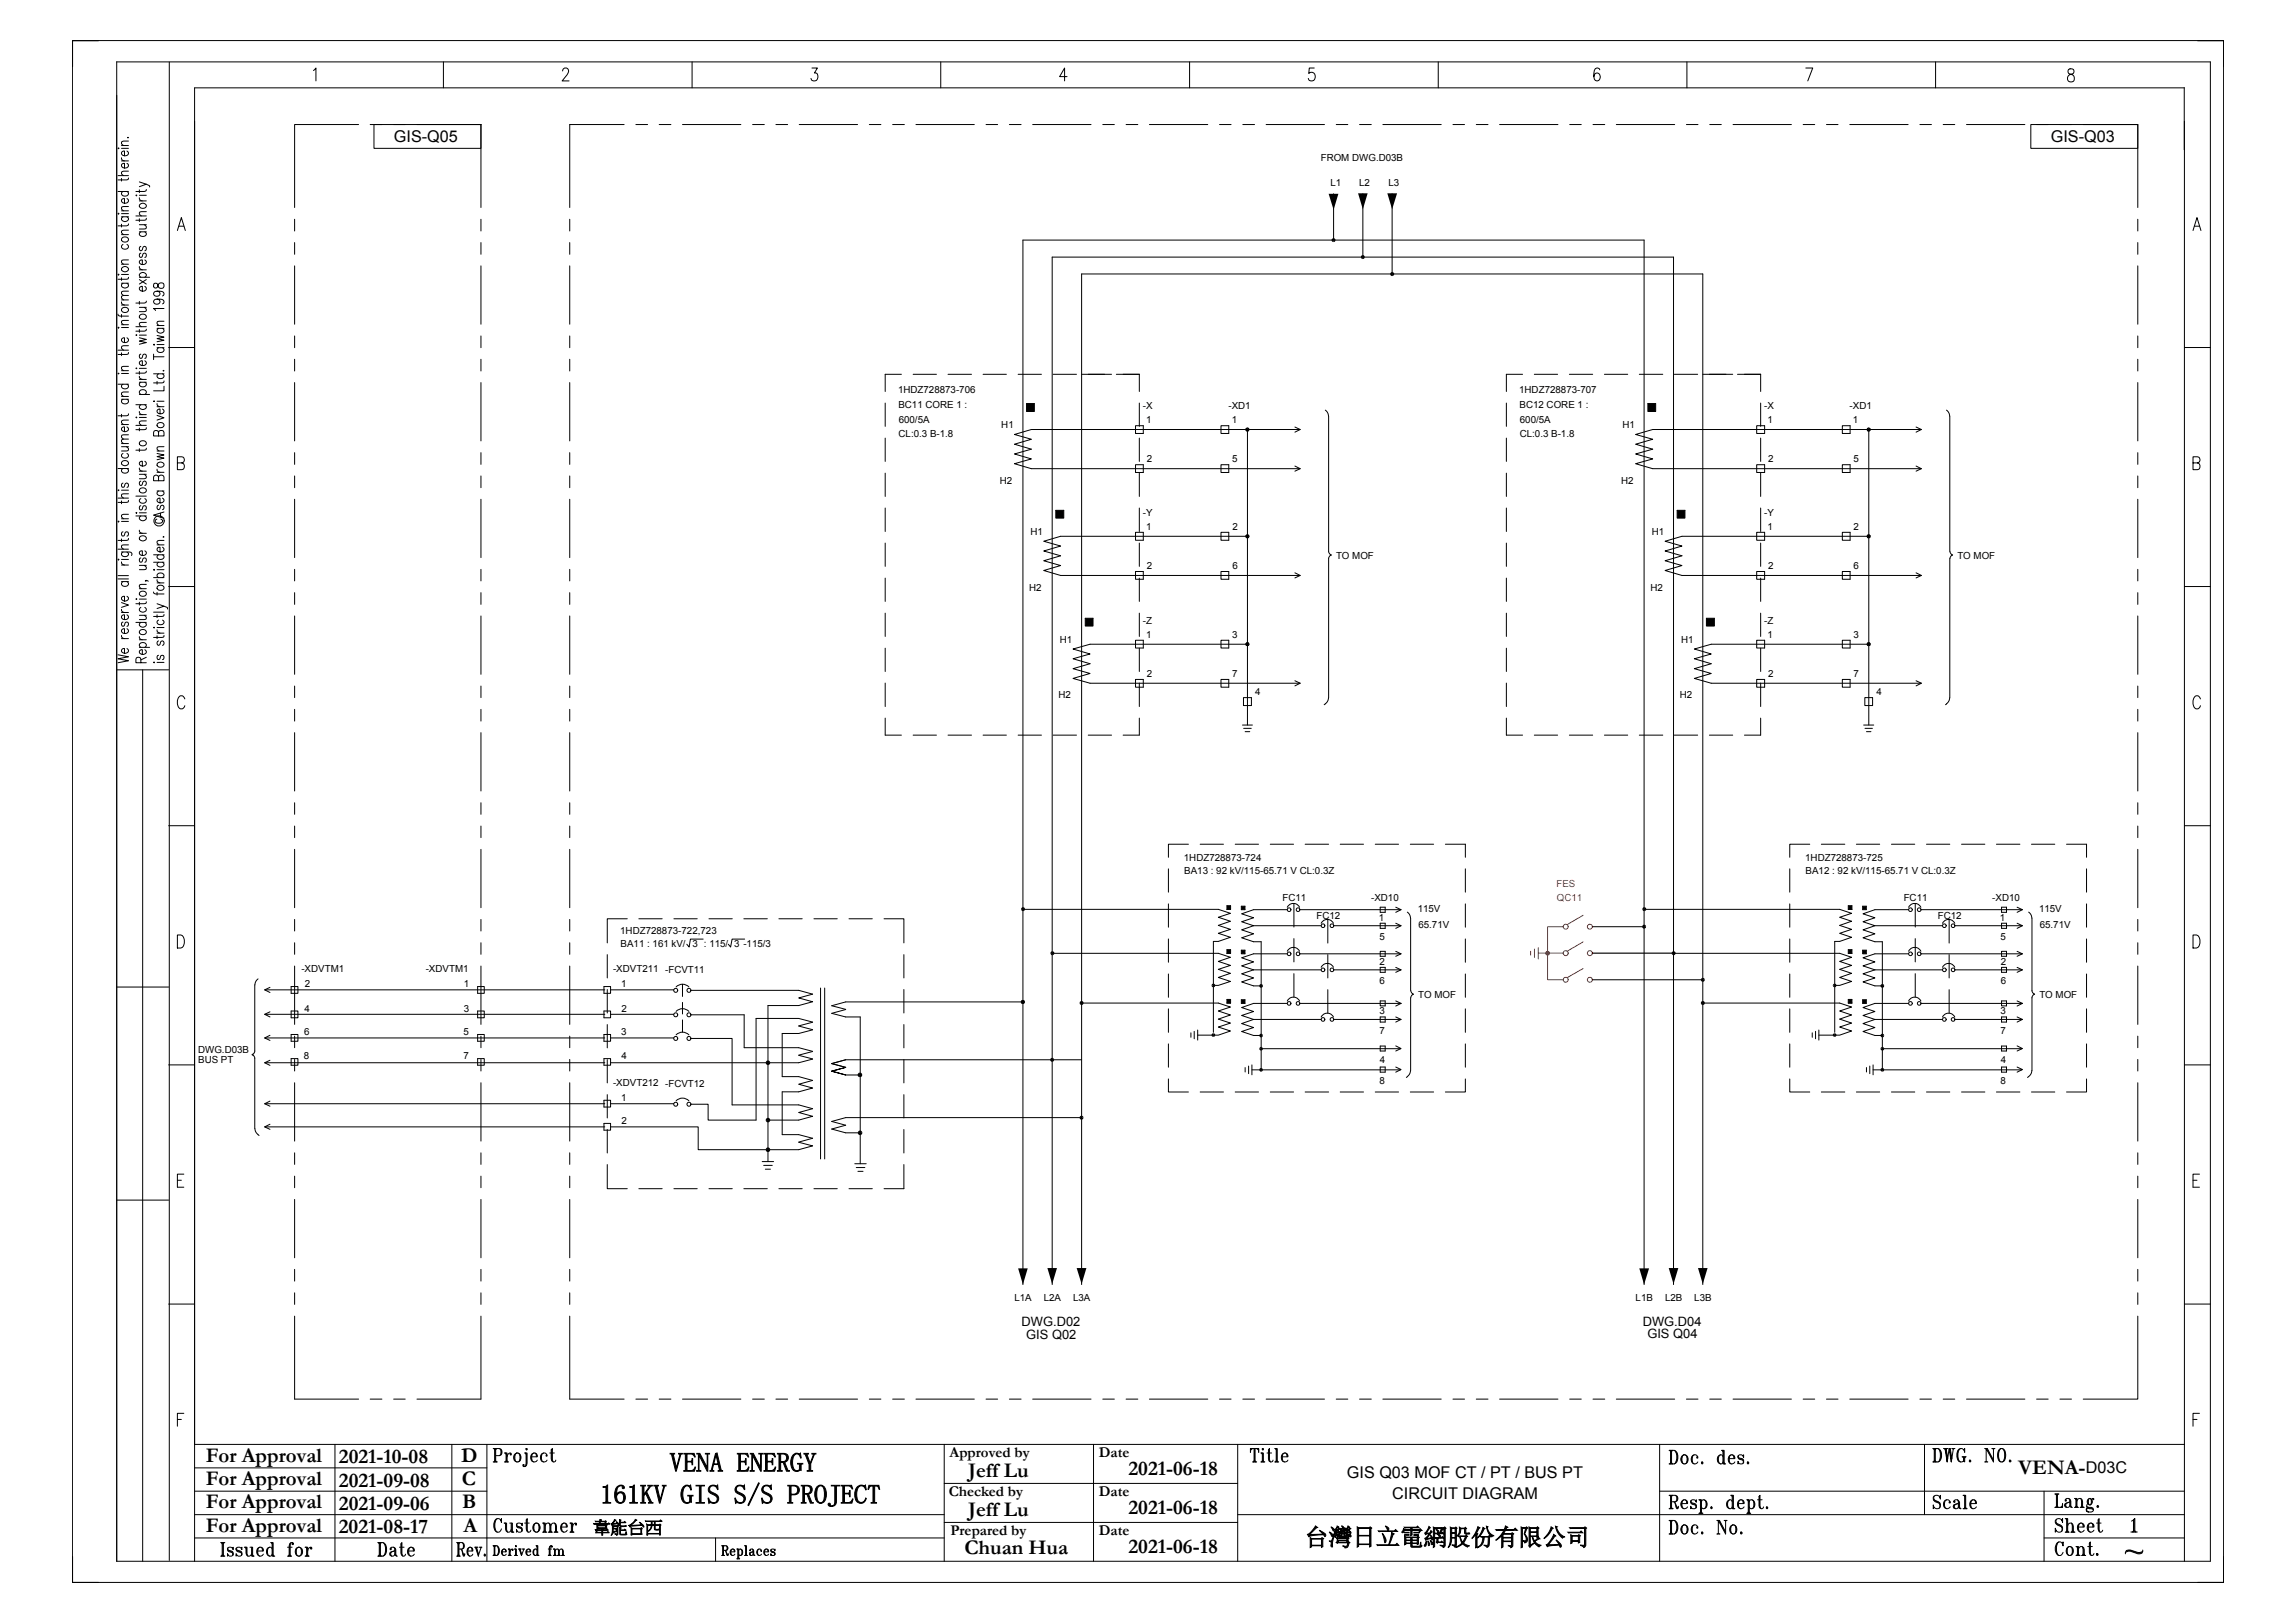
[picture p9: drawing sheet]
<svg xmlns="http://www.w3.org/2000/svg" width="297mm" height="210mm" viewBox="0 0 297 210" stroke-linecap="round" stroke-linejoin="round" font-family="sans-serif">
<defs><g id="words">
<g font-size="3.5">
<text x="86.6" y="190.4">VENA ENERGY</text>
<text x="77.6" y="194.5">161KV GIS S/S PROJECT</text>
</g>
<text font-size="3.1" x="168.8" y="200">台灣日立電網股份有限公司</text>
<g font-size="2.7">
<text x="26.6" y="189.1">For Approval</text>
<text x="43.8" y="189.3">2021-10-08</text>
<text x="59.7" y="189.1">D</text>
<text x="125.2" y="191.1">Jeff Lu</text>
<text x="146" y="190.8">2021-06-18</text>
<text x="261.1" y="190.7">VENA-</text>
<text x="26.6" y="195.2">For Approval</text>
<text x="26.6" y="192.2">For Approval</text>
<text x="43.8" y="195.4">2021-09-06</text>
<text x="43.8" y="192.3">2021-09-08</text>
<text x="59.8" y="192.1">C</text>
<text x="59.8" y="195.2">B</text>
<text x="125.2" y="196.2">Jeff Lu</text>
<text x="146" y="195.9">2021-06-18</text>
<text x="26.6" y="198.2">For Approval</text>
<text x="43.8" y="198.4">2021-08-17</text>
<text x="59.9" y="198.2">A</text>
<text x="124.8" y="201.1">Chuan Hua</text>
<text x="146" y="200.9">2021-06-18</text>
</g>
<text font-size="2.2" x="76.7" y="198.3">韋能台西</text>
<g font-size="2.1">
<text x="51" y="18.4">GIS-Q05</text>
<text x="265.3" y="18.4">GIS-Q03</text>
<text x="174.2" y="191.2">GIS Q03 MOF CT / PT / BUS PT</text>
<text x="269.8" y="190.6">D03C</text>
<text x="180.1" y="194">CIRCUIT DIAGRAM</text>
</g>
<g font-size="1.9">
<text x="122.8" y="188.5">Approved by</text>
<text x="142.2" y="188.5">Date</text>
<text x="122.7" y="193.5">Checked by</text>
<text x="142.2" y="193.5">Date</text>
<text x="122.9" y="198.6">Prepared by</text>
<text x="142.2" y="198.6">Date</text>
</g>
<g font-size="1.7">
<text x="132.1" y="171.6">DWG.D02</text>
<text x="132.7" y="173.3">GIS Q02</text>
<text x="212.5" y="171.5">DWG.D04</text>
<text x="213.1" y="173.2">GIS Q04</text>
</g>
<g font-size="1.3">
<text x="170.8" y="20.9">FROM DWG.D03B</text>
<text x="172.1" y="24">L1</text>
<text x="175.8" y="24">L2</text>
<text x="179.6" y="24">L3</text>
<text x="116.2" y="50.8">1HDZ728873-706</text>
<text x="116.2" y="52.8">BC11 CORE 1 :</text>
<text x="147.9" y="53">-X</text>
<text x="158.9" y="53">-XD1</text>
<text x="196.5" y="50.8">1HDZ728873-707</text>
<text x="196.6" y="52.8">BC12 CORE 1 :</text>
<text x="228.2" y="53">-X</text>
<text x="239.3" y="53">-XD1</text>
<text x="116.2" y="56.6">CL:0.3 B-1.8</text>
<text x="116.3" y="54.7">600/5A</text>
<text x="129.5" y="55.4">H1</text>
<text x="148.3" y="54.8">1</text>
<text x="148.4" y="59.8">2</text>
<text x="159.3" y="54.8">1</text>
<text x="159.4" y="59.8">5</text>
<text x="196.6" y="56.6">CL:0.3 B-1.8</text>
<text x="196.6" y="54.7">600/5A</text>
<text x="209.9" y="55.4">H1</text>
<text x="228.6" y="54.8">1</text>
<text x="228.7" y="59.8">2</text>
<text x="239.7" y="54.8">1</text>
<text x="239.8" y="59.8">5</text>
<text x="129.3" y="62.6">H2</text>
<text x="209.7" y="62.6">H2</text>
<text x="133.3" y="69.2">H1</text>
<text x="147.8" y="66.8">-Y</text>
<text x="148.3" y="68.6">1</text>
<text x="159.4" y="68.6">2</text>
<text x="213.7" y="69.2">H1</text>
<text x="228.2" y="66.8">-Y</text>
<text x="228.6" y="68.6">1</text>
<text x="239.8" y="68.6">2</text>
<text x="133.1" y="76.4">H2</text>
<text x="148.4" y="73.6">2</text>
<text x="159.4" y="73.6">6</text>
<text x="172.8" y="72.3">TO MOF</text>
<text x="213.5" y="76.4">H2</text>
<text x="228.7" y="73.6">2</text>
<text x="239.8" y="73.6">6</text>
<text x="253.2" y="72.3">TO MOF</text>
<text x="137.1" y="83.1">H1</text>
<text x="147.8" y="80.7">-Z</text>
<text x="148.3" y="82.5">1</text>
<text x="159.4" y="82.5">3</text>
<text x="217.5" y="83.1">H1</text>
<text x="228.2" y="80.7">-Z</text>
<text x="228.6" y="82.5">1</text>
<text x="239.8" y="82.5">3</text>
<text x="148.4" y="87.6">2</text>
<text x="159.4" y="87.6">7</text>
<text x="162.4" y="89.9">4</text>
<text x="228.7" y="87.6">2</text>
<text x="239.8" y="87.6">7</text>
<text x="242.7" y="89.9">4</text>
<text x="136.9" y="90.3">H2</text>
<text x="217.3" y="90.3">H2</text>
<text x="153.1" y="111.4">1HDZ728873-724</text>
<text x="153.2" y="113">BA13 : 92 kV/115-65.71 V CL:0.3Z</text>
<text x="233.5" y="111.4">1HDZ728873-725</text>
<text x="233.6" y="113">BA12 : 92 kV/115-65.71 V CL:0.3Z</text>
<text x="165.9" y="116.6">FC11</text>
<text x="170.3" y="118.9">FC12</text>
<text x="177.4" y="116.6">-XD10</text>
<text x="178.4" y="119.1">1</text>
<text x="183.4" y="118">115V</text>
<text x="246.3" y="116.6">FC11</text>
<text x="250.7" y="118.9">FC12</text>
<text x="257.7" y="116.6">-XD10</text>
<text x="258.7" y="119.1">1</text>
<text x="263.8" y="118">115V</text>
<text x="39" y="125.7">-XDVTM1</text>
<text x="55.1" y="125.7">-XDVTM1</text>
<text x="79.3" y="125.7">-XDVT211 -FCVT11</text>
<text x="80.2" y="120.9">1HDZ728873-722,723</text>
<text x="80.3" y="122.6">BA11 : 161 kV/</text>
<text x="89.6" y="122.6">3 : 115/ 3 -115/3</text>
<text x="178.4" y="121.7">5</text>
<text x="178.5" y="124.8">2</text>
<text x="183.5" y="120">65.71V</text>
<text x="258.8" y="121.7">5</text>
<text x="258.8" y="124.8">2</text>
<text x="263.8" y="120">65.71V</text>
<text x="39.4" y="130.9">4</text>
<text x="39.4" y="127.7">2</text>
<text x="60" y="130.9">3</text>
<text x="60" y="127.7">1</text>
<text x="80.4" y="127.7">1</text>
<text x="80.4" y="130.9">2</text>
<text x="178.4" y="131.2">3</text>
<text x="178.4" y="127.4">6</text>
<text x="183.4" y="129.1">TO MOF</text>
<text x="258.8" y="131.2">3</text>
<text x="258.8" y="127.4">6</text>
<text x="263.8" y="129.1">TO MOF</text>
<text x="25.6" y="136.2">DWG.D03B</text>
<text x="25.6" y="137.6">BUS PT</text>
<text x="39.3" y="137.1">8</text>
<text x="39.3" y="133.9">6</text>
<text x="60" y="137.1">7</text>
<text x="60" y="133.9">5</text>
<text x="80.4" y="133.9">3</text>
<text x="80.4" y="137.1">4</text>
<text x="178.4" y="133.8">7</text>
<text x="178.5" y="137.5">4</text>
<text x="258.8" y="133.8">7</text>
<text x="258.8" y="137.5">4</text>
<text x="79.3" y="140.5">-XDVT212 -FCVT12</text>
<text x="80.4" y="142.5">1</text>
<text x="178.4" y="140.3">8</text>
<text x="258.8" y="140.3">8</text>
<text x="80.4" y="145.5">2</text>
<text x="131.2" y="168.3">L1A</text>
<text x="135" y="168.3">L2A</text>
<text x="138.8" y="168.3">L3A</text>
<text x="211.6" y="168.3">L1B</text>
<text x="215.4" y="168.3">L2B</text>
<text x="219.2" y="168.3">L3B</text>
</g>
<g font-size="1.3" fill="#f00">
<text x="201.3" y="114.8">FES</text>
<text x="201.4" y="116.6">QC11</text>
</g>
</g></defs>
<g fill="none" stroke="#000" stroke-width=".13">
<path d="M9.4 5.3h278.2v199.5h-278.2zM12.7 5.3h-3.3v3.3M15.1 8v194h270.8v-194h-270.8M15.3 19.1v.1zM15.7 19.2h.9M15.7 18.8h.9M16.4 19.5a.31 .31 0 0 1 .2 .3 .31 .31 0 0 1-.2 .3l-.2 .1a.36 .36 0 0 1-.4-.1 .36 .36 0 0 1 0-.5l.3-.1v.7M16.6 17.8h-.1M16.6 18.3h-.8l-.1 .3 .3 .2M21.9 8v193.9M40.5 9.1l.4-.3v1.7M46.4 16.1h-8.3v10.8"/>
<path d="M47.9 16.1h1.5M48.4 16.1h13.8v3.1h-13.8zM50.9 16.1h1.5M53.9 16.1h8.3M57.4 8v3.4M62.2 16.1v10.8M72.8 9.2l.1-.3 .4-.1a.52 .52 0 0 1 .1 .9l-.7 .8h.9M80.7 16.1h-7v10.8M82.3 16.1h1.5M85.3 16.1h1.5M88.3 16.1h7.5M89.5 8v3.4"/>
<path d="M97.4 16.1h1.5M100.4 16.1h1.5M103.4 16.1h7.5M105 8.8h.7l-.3 .6h.1a.53 .53 0 0 1 .3 .8 .53 .53 0 0 1-.8 .1l-.1-.2M112.5 16.1h1.4M115.5 16.1h1.5M118.5 16.1h7.5M121.7 8v3.4M127.6 16.1h1.4M130.6 16.1h1.5M133.6 16.1h7.5M138 9.9h-.9l.6-1.1v1.7"/>
<path d="M142.7 16.1h1.4M145.7 16.1h1.5M148.7 16.1h7.5M153.9 8v3.4M157.7 16.1h1.5M160.8 16.1h1.5M163.8 16.1h7.5M170 8.8h-.6l-.1 .7a.53 .53 0 0 1 .8 .4 .53 .53 0 0 1-.7 .5l-.2-.3M172.8 16.1h1.5M175.9 16.1h1.5M178.9 16.1h7.5M186 8v3.4"/>
<path d="M187.9 16.1h1.5M191 16.1h1.5M194 16.1h7.5M203 16.1h1.5M206.1 16.1h1.5M206.9 9v-.1l-.3-.1a.91 .91 0 0 0-.4 1.1v.3a.38 .38 0 0 0 .4 .3 .38 .38 0 0 0 .3-.3 .48 .48 0 0 0 0-.5 .48 .48 0 0 0-.5-.2l-.2 .4M209.1 16.1h7.5M218.1 16.1h1.5M218.2 8v3.4M221.2 16.1h1.5M224.2 16.1h7.5M233.2 16.1h1.5"/>
<path d="M233.6 8.8h.9l-.7 1.7M236.3 16.1h1.5M239.3 16.1h7.5M248.3 16.1h1.5M250.4 8v3.4M251.4 16.1h1.5M254.4 16.1h7.5M262.7 16.1h13.8v3.1h-13.8zM263.4 16.1h1.5M266.5 16.1h1.5M267.6 9a.37 .37 0 0 0 .1 .5 .56 .56 0 0 1 .6 .4 .56 .56 0 0 1-.3 .7 .49 .49 0 0 1-.6-.4 .49 .49 0 0 1 .4-.6l.3-.1a.37 .37 0 0 0 .1-.5l-.2-.1zM269.5 16.1h7v10.8"/>
<path d="M282.5 11.3v8.1M282.6 11.4h-257.4v190.6M282.6 15.7v186.3M284.3 5.3h3.3v3.3M15.3 35.5h.1zM15.3 24.8h1.3M15.3 22.7h1.3M15.3 27.6v.1zM15.7 23.1v.3M15.7 29v.4M15.7 35.9v.4M15.7 36.6h.9"/>
<path d="M15.7 35.5h.9M15.7 28h.9M15.7 27.6h.9M15.7 39.1a.36 .36 0 0 0 .4 .4M15.7 20.4a.36 .36 0 0 0 .4 .4M15.7 39.5h.9M15.7 38.8h.9M15.7 34.2h.9M15.7 30.4h.9M15.7 27.3h.9M15.7 20.8h.9M15.8 39.9a.43 .43 0 0 1 .5-.1 .43 .43 0 0 1 .3 .5 .43 .43 0 0 1-.6 .1 .43 .43 0 0 1-.2-.5z"/>
<path d="M15.8 34.7a.42 .42 0 0 1 .5-.2 .42 .42 0 0 1 .3 .5 .42 .42 0 0 1-.6 .2 .42 .42 0 0 1-.2-.5zM15.8 30.8a.43 .43 0 0 1 .5-.2 .43 .43 0 0 1 .3 .6 .43 .43 0 0 1-.6 .1 .43 .43 0 0 1-.2-.5zM15.9 36.6a.29 .29 0 0 0-.2 .3 .29 .29 0 0 0 .2 .3 .41 .41 0 0 0 .5 0 .41 .41 0 0 0 .2-.4l-.2-.2M15.9 31.6a.31 .31 0 0 0-.2 .3 .31 .31 0 0 0 .2 .3h.2a.36 .36 0 0 0 .4-.1 .36 .36 0 0 0 .1-.4l-.2-.1M15.9 28l-.1 .2a.44 .44 0 0 0 .3 .5 .44 .44 0 0 0 .5-.3v-.2l-.2-.2M15.9 24.8a.29 .29 0 0 0-.2 .3 .29 .29 0 0 0 .2 .2l.2 .1a.36 .36 0 0 0 .4-.1 .36 .36 0 0 0 .1-.4l-.2-.1M16.4 25.7a.29 .29 0 0 1 .2 .3 .29 .29 0 0 1-.2 .3h-.2a.36 .36 0 0 1-.4-.1 .36 .36 0 0 1 0-.4l.3-.1v.6M16.4 21.1a.29 .29 0 0 1 .2 .3 .29 .29 0 0 1-.2 .3h-.2a.36 .36 0 0 1-.4-.1 .36 .36 0 0 1 0-.4l.3-.1v.6M16.6 35.9v.2h-.2h-1.1M16.6 29v.2h-.2h-1.1M16.6 23v.2l-.2 .1h-1.1M16.6 38.2l-.8 .1-.1 .2 .3 .3"/>
<path d="M16.6 37.7h-.8l-.1 .3 .3 .2M16.6 33.6l-.8 .1-.1 .2 .3 .3M16.6 29.8h-.8l-.1 .3 .3 .3M16.6 26.7l-.8 .1-.1 .2 .3 .3M16.6 22.1l-.8 .1-.1 .3 .3 .2M17.6 25.3h.1zM17.6 27.9h1.3M18 23.5l.9 .3-.9 .4M18 24.6v.3M18 28.3v.4M18 39v.4M18 39.8h.9"/>
<path d="M18 35.9h1.4M18 30h.9M18 29.1h.9M18 25.3h.9M18 36.2l.9 .6M18 34.9h.9M18 26h.9M18 34.5a.39 .39 0 0 0 .4 .4M18 25.6a.36 .36 0 0 0 .4 .4M18.1 26.5a.42 .42 0 0 1 .5-.2 .42 .42 0 0 1 .3 .5 .42 .42 0 0 1-.6 .2 .42 .42 0 0 1-.2-.5zM18.2 35.9l-.1-.1a.44 .44 0 0 1 .3-.6 .44 .44 0 0 1 .5 .3v.2l-.2 .2M18.2 32.8a.29 .29 0 0 0-.2 .2 .29 .29 0 0 0 .2 .3h.1l.2-.5h.2a.29 .29 0 0 1 .2 .2 .29 .29 0 0 1-.2 .3"/>
<path d="M18.2 31.9a.31 .31 0 0 0-.2 .3 .31 .31 0 0 0 .2 .3l.2-.2 .1-.4h.2a.31 .31 0 0 1 .2 .3 .31 .31 0 0 1-.2 .3M18.2 30l-.1 .1a.42 .42 0 0 0 .2 .5 .42 .42 0 0 0 .6-.2v-.2l-.2-.2M18.7 39.8l.2 .2v.3h-.9M18.7 29.1l.2 .2v.3h-.9M18.7 37.1a.31 .31 0 0 1 .2 .2 .31 .31 0 0 1-.2 .3l-.2 .1a.36 .36 0 0 1-.4-.1 .36 .36 0 0 1 0-.4l.3-.1v.6M18.7 33.6l.2 .1a.42 .42 0 0 1-.3 .6 .42 .42 0 0 1-.5-.2l-.1-.3 .2-.1 .2-.1v.6M18.9 39v.1l-.2 .1h-1.1M18.9 28.2v.3h-.2h-1.1M18.9 24.5v.2l-.2 .1h-1.1M18.9 23.8l.5 .2v.2M18.9 36.2l-.9 .6M18.9 27.4h-.8l-.1 .3 .3 .2"/>
<path d="M19.9 36.7a.34 .34 0 0 0 0 .4 .34 .34 0 0 0 .3 .2l.2-.2a.44 .44 0 0 1 .3-.5 .44 .44 0 0 1 .5 .3 .39 .39 0 0 1-.3 .4 .39 .39 0 0 1-.5-.3v-.2a.31 .31 0 0 0-.5-.1zM20.3 38.7a.35 .35 0 0 1 .4 .4 .39 .39 0 0 1-.6 .3 .39 .39 0 0 1 0-.7 1.57 1.57 0 0 1 1 .1 .29 .29 0 0 1-.1 .5M20.3 37.7a.35 .35 0 0 1 .4 .3 .39 .39 0 0 1-.6 .4 .39 .39 0 0 1 0-.7 1.57 1.57 0 0 1 1 .1 .29 .29 0 0 1-.1 .5M21.2 39.9h-1.3l.2 .3M22.9 29.8l.6-1.6 .5 1.6M23.1 29.3h.7M38.1 28.4v1.5M38.1 31.4v1.5M38.1 34.4v7.6M62.2 28.4v1.5M62.2 31.4v1.5M62.2 34.4v7.6"/>
<path d="M73.7 28.4v1.5M73.7 31.4v1.5M73.7 34.4v7.6M172.5 25.1v6M176.3 25.1v8.2M180.1 25.1v10.3M276.5 28.4v1.5M276.5 31.4v1.5M276.5 34.4v7.6M283.7 29.8l.5-1.6 .5 1.6M283.9 29.3h.6M15.3 48.3h.1z"/>
<path d="M15.3 42.4h.1zM15.3 40.6v.2l.2 .1h1.1M15.3 49.7h1.3M15.3 45.3h1.3M15.7 40.7v.4M15.7 45.7v.3M15.7 53.6v.3M15.7 57.8h.9M15.7 51.7h.9M15.7 48.3h.9M15.7 42.4h.9M15.7 57.4h.9"/>
<path d="M15.7 54.9h.9M15.7 51.3h.9M15.7 48h.9M15.7 42h.9M15.8 59.7a.43 .43 0 0 1 .5-.1 .43 .43 0 0 1 .3 .5 .43 .43 0 0 1-.6 .2 .43 .43 0 0 1-.2-.6zM15.9 58.7a.29 .29 0 0 0-.2 .3 .29 .29 0 0 0 .2 .2l.2 .1a.36 .36 0 0 0 .4-.1 .36 .36 0 0 0 .1-.4l-.2-.1M15.9 51.7a.29 .29 0 0 0-.2 .2 .29 .29 0 0 0 .2 .3l.2 .1a.36 .36 0 0 0 .4-.1 .36 .36 0 0 0 .1-.5h-.2M15.9 49.7a.29 .29 0 0 0-.2 .3 .29 .29 0 0 0 .2 .3h.2a.36 .36 0 0 0 .4-.1 .36 .36 0 0 0 .1-.4l-.2-.1M16.4 57.8l.2 .3v.2l-.9 .1M16.4 55.2a.29 .29 0 0 1 .2 .3 .29 .29 0 0 1-.2 .3 .41 .41 0 0 1-.5 0 .41 .41 0 0 1-.1-.5l.3-.1v.7M16.4 43.7a.31 .31 0 0 1 .2 .3 .31 .31 0 0 1-.2 .3h-.2a.36 .36 0 0 1-.4-.1 .36 .36 0 0 1 0-.4l.3-.1v.6M16.6 53.5v.3h-.2h-1.1"/>
<path d="M16.6 45.6v.2l-.2 .1h-1.1M16.6 56.8l-.8 .1-.1 .2 .3 .3M16.6 56.3h-.8l-.1 .3 .3 .2M16.6 54.4h-.8l-.1 .3 .3 .2M16.6 50.7l-.8 .1-.1 .2 .3 .3M16.6 47.4h-.8l-.1 .3 .3 .3M16.6 44.7l-.8 .1-.1 .3 .3 .2M16.6 41.5h-.8l-.1 .3 .3 .2M17.6 52.4h1.3M17.6 55h1.3M17.6 42.3h1.3M17.6 53.9v.2z"/>
<path d="M17.6 47.6v.1zM17.6 43.3v.1zM18 43.7l.9 .2-.9 .2 .9 .2-.9 .2M18 42.6v.4M18 48.1v.3M18 55.4v.3M18 58.1v.3M18 54h.9M18 51h1.4M18 49.5h.9M18 47.7h.9M18 43.4h.9"/>
<path d="M18 53.6h.9M18 49.1h.9M18 53.2a.36 .36 0 0 0 .4 .4M18 48.7a.36 .36 0 0 0 .4 .4M18.1 57.2a.43 .43 0 0 1 .5-.2 .43 .43 0 0 1 .3 .5 .43 .43 0 0 1-.6 .2 .43 .43 0 0 1-.2-.5zM18.1 40.8a.43 .43 0 0 1 .5-.2 .43 .43 0 0 1 .3 .6 .43 .43 0 0 1-.6 .1 .43 .43 0 0 1-.2-.5zM18.2 52.4a.29 .29 0 0 0-.2 .2 .29 .29 0 0 0 .2 .3 .41 .41 0 0 0 .5 0 .41 .41 0 0 0 .2-.4l-.2-.1M18.2 51a.31 .31 0 0 1-.2-.2 .31 .31 0 0 1 .2-.3l.2-.1a.36 .36 0 0 1 .4 .1 .36 .36 0 0 1 .1 .4l-.2 .1M18.2 49.5a.29 .29 0 0 0-.2 .2 .29 .29 0 0 0 .2 .3l.2 .1a.36 .36 0 0 0 .4-.1 .36 .36 0 0 0 .1-.5h-.2M18.2 45.8a.32 .32 0 0 0-.1 .5h.2l.2-.4 .2-.1a.32 .32 0 0 1 .2 .5l-.2 .1M18.7 59.7a.31 .31 0 0 1 .2 .3 .31 .31 0 0 1-.2 .3h-.2a.36 .36 0 0 1-.4-.1 .36 .36 0 0 1 0-.4l.3-.1v.6M18.7 46.7a.31 .31 0 0 1 .2 .3 .31 .31 0 0 1-.2 .3h-.2a.36 .36 0 0 1-.4-.1 .36 .36 0 0 1 0-.4l.3-.1v.6"/>
<path d="M18.9 58v.2h-.2h-1.1M18.9 55.3v.3h-.2h-1.1M18.9 48v.2l-.2 .1h-1.1M18.9 42.6v.2h-.2h-1.1M18.9 54.5h-.8l-.1 .3 .3 .2M18.9 41.7l-.8 .1-.1 .2 .3 .3M19.9 44.6h.1zM19.9 48.4h1.3M19.9 46.2h1.3M19.9 45.8v.7M19.9 51.9v.1zM20.3 58.7l.9 .2-.9 .2 .9 .2-.9 .2"/>
<path d="M20.3 53.8l.9 .3-.9 .3M20.3 43.4l.9 .2-.9 .2 .9 .2-.9 .2M20.3 49.4v.3M20.3 51.9h.9M20.3 45h.9M20.3 44.6h.9M20.3 42.5h.9M20.3 58.4h.9M20.3 52.6h.9M20.3 42.1h.9M20.3 52.2a.36 .36 0 0 0 .4 .4M20.4 59.9a.43 .43 0 0 1 .5-.1 .43 .43 0 0 1 .2 .5 .43 .43 0 0 1-.5 .2 .43 .43 0 0 1-.2-.6z"/>
<path d="M20.4 54.8a.43 .43 0 0 1 .5-.1 .43 .43 0 0 1 .2 .5 .43 .43 0 0 1-.5 .2 .43 .43 0 0 1-.2-.6zM20.5 56l.1-.3h.5l.1 .3v.4h-1.3v-.4a.33 .33 0 0 1 .3-.3 .33 .33 0 0 1 .3 .3v.4M20.5 48.4a.31 .31 0 0 0-.2 .3 .31 .31 0 0 0 .2 .2l.2 .1a.36 .36 0 0 0 .4-.1 .36 .36 0 0 0 0-.4l-.1-.1M20.5 45a.31 .31 0 0 0-.2 .3 .31 .31 0 0 0 .2 .3h.2a.36 .36 0 0 0 .4-.1 .36 .36 0 0 0 0-.4l-.1-.1M20.5 42.5a.29 .29 0 0 0-.2 .3 .29 .29 0 0 0 .2 .2 .41 .41 0 0 0 .5 .1 .41 .41 0 0 0 .1-.5l-.1-.1M21 52.9a.31 .31 0 0 1 .2 .3 .31 .31 0 0 1-.2 .3h-.2a.36 .36 0 0 1-.4-.1 .36 .36 0 0 1 0-.4l.3-.1v.6M21.1 47.9v.1M21.2 50v.6h-1.3M21.2 49.3l-.1 .2h-.1h-1.1M21.2 57.8h-.8l-.1 .3 .3 .3M21.2 41.6h-.8l-.1 .3 .3 .2M21.8 45h3.4"/>
<path d="M22.9 59.9h.6a.4 .4 0 0 0 .4-.4 .4 .4 0 0 0-.4-.4h-.6v1.7h.6a.45 .45 0 0 0 .4-.5 .45 .45 0 0 0-.4-.4M38.1 43.5v1.5M38.1 46.5v1.5M38.1 49.5v7.5M38.1 58.6v1.5M62.2 43.5v1.5M62.2 46.5v1.5M62.2 49.5v7.5M62.2 58.6v1.5M73.7 43.5v1.5M73.7 46.5v1.5M73.7 49.5v7.5"/>
<path d="M73.7 58.6v1.5M114.5 52.2v3M114.5 56.7v3M116.6 48.4h-2.1v2.3M118.1 48.4h3M122.6 48.4h3.1M127.2 48.4h3M131.7 48.4h3M132.8 52.2h1v1h-1zM133.4 55.6h34.8M133.4 55.6l-2.2 .6 2.2 .6-2.2 .7 2.2 .6-2.2 .6 2.2 .7-2.2 .6 2.2 .6h34.8M136.2 48.4h3"/>
<path d="M139.9 48.4h3.9M144.4 48.4h3v2.3M146.9 55.1h1v1h-1zM147.4 52.2v3M147.4 56.7v3M157.9 55.1h1v1h-1zM161.4 55.6v38.2M167.5 55.3l.7 .3-.7 .3M171.4 53.1l.3 .2 .1 .5M171.9 53.8v17.5l.1 .3 .2 .2M194.9 52.2v3M194.9 56.7v3"/>
<path d="M197 48.4h-2.1v2.3M198.5 48.4h3M203 48.4h3M207.5 48.4h3.1M212.1 48.4h3M213.2 52.2h1v1h-1zM213.8 55.6h34.7M213.8 55.6l-2.2 .6 2.2 .6-2.2 .7 2.2 .6-2.2 .6 2.2 .7-2.2 .6 2.2 .6h34.7M216.6 48.4h3M220.3 48.4h3.8M224.8 48.4h3v2.3M227.2 55.1h1.1v1h-1.1z"/>
<path d="M227.8 52.2v3M227.8 56.7v3M238.3 55.1h1v1h-1zM241.7 55.6v38.2M247.9 55.3l.6 .3-.6 .3M251.8 53.1l.2 .2 .2 .5v17.5M276.5 43.5v1.5M276.5 46.5v1.5M276.5 49.5v7.6M276.5 58.6v1.5M282.6 45h3.3M283.7 59.9h.6a.4 .4 0 0 0 .3-.4 .4 .4 0 0 0-.3-.4h-.6v1.7h.6a.45 .45 0 0 0 .3-.5 .45 .45 0 0 0-.3-.4"/>
<path d="M15.3 72.4h.1zM15.3 67.5h.1zM15.3 63.4h.1zM15.3 60.6h1.3M15.3 74.9h1.3M15.3 74.5h1.3M15.3 71.1h1.3M15.3 64.4h1.3M15.7 78l.9 .3-.9 .3M15.7 71.4l1.2 .1 .2 .1-.1 .3M15.7 75.3h.9M15.7 72.4h.9"/>
<path d="M15.7 64.8v.4M15.7 69.7v.4M15.7 67.5h.9M15.7 63.4h.9M15.7 78.8a.36 .36 0 0 0 .4 .4M15.7 72.7a.36 .36 0 0 0 .4 .4M15.7 79.2h.9M15.7 73.1h.9M15.7 67.1h.9M15.9 75.3a.31 .31 0 0 0-.2 .2 .31 .31 0 0 0 .2 .3l.2 .1a.36 .36 0 0 0 .4-.1 .36 .36 0 0 0 .1-.4l-.2-.1M15.9 71.4l-.1 .1a.42 .42 0 0 0 .2 .5 .42 .42 0 0 0 .6-.1v-.3l-.2-.2M15.9 68.8a.32 .32 0 0 0-.1 .5h.2l.2-.4 .2-.1a.32 .32 0 0 1 .2 .5l-.2 .1"/>
<path d="M15.9 62.5a.29 .29 0 0 0-.2 .3 .29 .29 0 0 0 .2 .3l.1-.1 .2-.4 .2-.1a.29 .29 0 0 1 .2 .3 .29 .29 0 0 1-.2 .3M15.9 60.6a.29 .29 0 0 0-.2 .3 .29 .29 0 0 0 .2 .3h.2a.36 .36 0 0 0 .4-.1 .36 .36 0 0 0 .1-.4l-.2-.1M16.4 79.5a.31 .31 0 0 1 .2 .3 .31 .31 0 0 1-.2 .3l-.2 .1a.36 .36 0 0 1-.4-.1 .36 .36 0 0 1 0-.4l.3-.2v.7M16.4 77.2l.2 .1a.44 .44 0 0 1-.3 .5 .44 .44 0 0 1-.6-.3l.1-.3h.3v.6M16.6 69.7v.2h-.2h-1.1M16.6 64.7v.3h-.2h-1.1M16.6 70.5h-.8l-.1 .3 .3 .3M16.6 66.5l-.8 .1-.1 .3 .3 .2M16.6 63.9h-.8l-.1 .3 .3 .2M17.6 66.8h1.3M17.6 64.2h1.3M17.6 77.5v.1z"/>
<path d="M17.6 66.3v.1zM18 79.6h.9M18 77.9v.4M18 77.5h.9M18 73.2h.9M18 66.4h.9M18 61.4h.9M18 76.2h.9M18 69h.9M18 61h.9M18 68.6a.36 .36 0 0 0 .4 .4M18 60.6a.36 .36 0 0 0 .4 .4"/>
<path d="M18.1 76.6a.43 .43 0 0 1 .5-.1 .43 .43 0 0 1 .3 .5 .43 .43 0 0 1-.6 .2 .43 .43 0 0 1-.2-.6zM18.1 69.5a.43 .43 0 0 1 .5-.2 .43 .43 0 0 1 .3 .5 .43 .43 0 0 1-.6 .2 .43 .43 0 0 1-.2-.5zM18.1 63.3a.43 .43 0 0 1 .5-.2 .43 .43 0 0 1 .3 .5 .43 .43 0 0 1-.6 .2 .43 .43 0 0 1-.2-.5zM18.2 78.6a.29 .29 0 0 0-.2 .3 .29 .29 0 0 0 .2 .2 .41 .41 0 0 0 .5 .1 .41 .41 0 0 0 .2-.5l-.2-.1M18.2 72.2a.32 .32 0 0 0-.1 .5h.2l.2-.5h.2a.32 .32 0 0 1 .2 .5h-.2M18.2 66.8l-.1 .1a.44 .44 0 0 0 .3 .5 .44 .44 0 0 0 .5-.3v-.1l-.2-.2M18.2 65.4a.32 .32 0 0 0-.1 .5h.2l.2-.4 .2-.1a.32 .32 0 0 1 .2 .5l-.2 .1M18.2 64.5a.29 .29 0 0 0-.2 .3 .29 .29 0 0 0 .2 .3h.2a.36 .36 0 0 0 .4-.1 .36 .36 0 0 0 .1-.4l-.2-.1M18.2 62.2a.31 .31 0 0 0-.2 .3 .31 .31 0 0 0 .2 .3h.1l.2-.5 .2-.1a.31 .31 0 0 1 .2 .3 .31 .31 0 0 1-.2 .3M18.7 79.6l.2 .3v.2l-.9 .1M18.7 73.2l.2 .2v.3h-.9M18.7 61.4l.2 .2v.3h-.9"/>
<path d="M18.7 71.3a.29 .29 0 0 1 .2 .3 .29 .29 0 0 1-.2 .2l-.2 .1a.36 .36 0 0 1-.4-.1 .36 .36 0 0 1 0-.4l.3-.1v.6M18.9 75.1v.1v-.1l.3 .1M18.9 77.9v.2h-.2h-1.1M18.9 75.6l-.8 .1-.1 .2 .3 .3M19.9 73.7h.1zM19.9 76.6v.2l.2 .1h1.1M19.9 72.7h1.3M19.9 71.8h1.3M19.9 79.2h1.3M19.9 74.7h1.3M20.3 67.2a.28 .28 0 0 0-.2 .3 .28 .28 0 0 0 .3 .2h.3a.28 .28 0 0 0 .3-.2 .28 .28 0 0 0-.2-.3M20.3 78.1l.9 .3-.9 .3"/>
<path d="M20.3 76.6v.4M20.3 79.5v.4M20.3 73.7h.9M20.3 63.5h.9M20.3 75.4h.9M20.3 70.5h.9M20.3 61.1h.9M20.3 75a.39 .39 0 0 0 .4 .4M20.3 60.7a.36 .36 0 0 0 .4 .4M20.4 75.9a.43 .43 0 0 1 .5-.2 .43 .43 0 0 1 .2 .5 .43 .43 0 0 1-.5 .2 .43 .43 0 0 1-.2-.5zM20.5 74.7a.29 .29 0 0 1-.2-.2 .29 .29 0 0 1 .2-.3l.2-.1a.36 .36 0 0 1 .4 .1 .36 .36 0 0 1 0 .5h-.1M20.5 72.7a.29 .29 0 0 0-.2 .3 .29 .29 0 0 0 .2 .3 .41 .41 0 0 0 .5 0 .41 .41 0 0 0 .1-.4l-.1-.2"/>
<path d="M20.5 71.8a.29 .29 0 0 0-.2 .3 .29 .29 0 0 0 .2 .2l.2 .1a.36 .36 0 0 0 .4-.1 .36 .36 0 0 0 0-.4l-.1-.1M20.5 65.4a.31 .31 0 0 0-.2 .3 .31 .31 0 0 0 .2 .2h.1l.2-.5h.2a.31 .31 0 0 1 .2 .3 .31 .31 0 0 1-.2 .2M20.5 63.5a.29 .29 0 0 0-.2 .3 .29 .29 0 0 0 .2 .3 .41 .41 0 0 0 .5 0 .41 .41 0 0 0 .1-.5l-.1-.1M20.5 61.7a.37 .37 0 0 1 .4-.2 .37 .37 0 0 1 .3 .2v.5h-1.3v-.6l.2-.1 .3 .1 .1 .6M20.8 66.4v.5M21 70.8a.29 .29 0 0 1 .2 .3 .29 .29 0 0 1-.2 .3 .41 .41 0 0 1-.5 0 .41 .41 0 0 1-.1-.5l.3-.1v.6M21 64.5a.29 .29 0 0 1 .2 .2 .29 .29 0 0 1-.2 .3 .41 .41 0 0 1-.5 0 .41 .41 0 0 1-.1-.4l.3-.1v.6M21.1 69.4l.1 .1h-.1M21.2 79.5l-.1 .2-.1 .1h-1.1M21.2 78.4l.5 .2v.2M21.2 66.2l-1.3 .5 1.3 .4M21.2 69.9l-.8 .1-.1 .2 .3 .3"/>
<path d="M21.8 75.9h3.4M38.1 61.6v1.5M38.1 64.6v7.5M38.1 73.7v1.5M38.1 76.7v1.5M38.1 79.7v7.5M62.2 61.6v1.5M62.2 64.6v7.5M62.2 73.7v1.5M62.2 76.7v1.5M62.2 79.7v7.5M73.7 61.6v1.5"/>
<path d="M73.7 64.6v7.5M73.7 73.7v1.5M73.7 76.7v1.5M73.7 79.7v7.5M114.5 61.2v3M114.5 65.7v3.1M114.5 70.3v3M114.5 74.8v3M114.5 79.3v3.1M136.6 66h1v1h-1zM140.4 80h1v1h-1zM146.9 60.1h1v1h-1z"/>
<path d="M146.9 68.9h1v1h-1zM146.9 73.9h1v1.1h-1zM147.4 61.2v3M147.4 65.7v3.1M147.4 70.3v3M147.4 74.8v3M147.4 79.3v3.1M157.9 60.1h1v1h-1zM157.9 68.9h1v1h-1zM157.9 73.9h1v1.1h-1zM161.4 69.4h-24.2l-2.2 .6 2.2 .7-2.2 .6 2.2 .6-2.2 .7 2.2 .6-2.2 .6 2.2 .7h31M167.5 60.3l.7 .3-.7 .4"/>
<path d="M167.5 74.1l.7 .4-.7 .3M172.1 71.9l-.2 .4v18M172.2 71.8l-.1 .1M194.9 61.2v3M194.9 65.7v3.1M194.9 70.3v3M194.9 74.8v3M194.9 79.3v3.1M216.9 66h1.1v1h-1.1zM220.7 80h1.1v1h-1.1zM227.2 60.1h1.1v1h-1.1zM227.2 68.9h1.1v1h-1.1z"/>
<path d="M227.2 73.9h1.1v1.1h-1.1zM227.8 61.2v3M227.8 65.7v3.1M227.8 70.3v3M227.8 74.8v3M227.8 79.3v3.1M238.3 60.1h1v1h-1zM238.3 68.9h1v1h-1zM238.3 73.9h1v1.1h-1zM241.7 69.4h-24.1l-2.2 .6 2.2 .7-2.2 .6 2.2 .6-2.2 .7 2.2 .6-2.2 .6 2.2 .7h30.9M247.9 60.3l.6 .3-.6 .4M247.9 74.1l.6 .4-.6 .3"/>
<path d="M252.2 72.3v18l-.1 .3-.3 .5M252.2 71.3l.3 .4M252.5 71.7l.1 .1M252.5 71.9l-.3 .4M252.6 71.8l-.1 .1M276.5 61.6v1.5M276.5 64.6v7.5M276.5 73.7v1.5M276.5 76.7v1.5M276.5 79.7v7.5M282.6 75.9h3.3M15.1 86.7h6.7"/>
<path d="M15.3 84.7l1.3 .3-1.3 .2 1.3 .3-1.3 .3M15.7 82.2a.36 .36 0 0 0 .4 .4M15.7 82.6h.9M15.9 80.5a.29 .29 0 0 0-.2 .3 .29 .29 0 0 0 .2 .2l.2-.1 .1-.4h.2a.29 .29 0 0 1 .2 .3 .29 .29 0 0 1-.2 .2M16.4 83.9a.29 .29 0 0 1 .2 .3 .29 .29 0 0 1-.2 .3 .41 .41 0 0 1-.5 0 .41 .41 0 0 1-.1-.5l.3-.1v.6M16.4 81.3a.31 .31 0 0 1 .2 .3 .31 .31 0 0 1-.2 .3l-.2 .1a.36 .36 0 0 1-.4-.1 .36 .36 0 0 1 0-.4l.3-.2v.7M17.6 80.5h1.3M18 83.8h1.4M18 82.8h.9M18 82.4a.36 .36 0 0 0 .4 .4M18.1 81.6a.43 .43 0 0 1 .5-.2 .43 .43 0 0 1 .3 .6 .43 .43 0 0 1-.6 .1 .43 .43 0 0 1-.2-.5zM18.2 85.8v-.5a.33 .33 0 0 0-.3-.3 .33 .33 0 0 0-.3 .3v.5h1.3"/>
<path d="M18.2 83.8a.31 .31 0 0 1-.2-.3 .31 .31 0 0 1 .2-.3l.2-.1a.36 .36 0 0 1 .4 .1 .36 .36 0 0 1 .1 .5l-.2 .1M18.2 80.5l-.1 .1a.44 .44 0 0 0 .3 .6 .44 .44 0 0 0 .5-.3v-.2l-.2-.2M18.5 86.7v115.3M18.7 84.1a.29 .29 0 0 1 .2 .2 .29 .29 0 0 1-.2 .3 .41 .41 0 0 1-.5 0 .41 .41 0 0 1-.1-.4l.3-.1v.6M18.9 85l-.7 .4M19.9 81.2h.1zM19.9 85.6v.2zM20.3 85.7h.9M20.3 82.3v.3M20.3 81.2h.9M20.3 81.9h.9M20.3 81.5a.39 .39 0 0 0 .4 .4"/>
<path d="M20.5 84.8a.32 .32 0 0 0-.1 .5h.2l.2-.5h.2a.32 .32 0 0 1 .1 .5h-.1M20.5 82.9a.31 .31 0 0 0-.2 .3 .31 .31 0 0 0 .2 .3l.2-.1 .1-.4 .2-.1a.31 .31 0 0 1 .2 .3 .31 .31 0 0 1-.2 .3M20.5 80.2a.29 .29 0 0 0-.2 .3 .29 .29 0 0 0 .2 .3h.2a.36 .36 0 0 0 .4-.1 .36 .36 0 0 0 0-.4l-.1-.1M21.2 82.2l-.1 .2-.1 .1h-1.1M23.9 90.4a.45 .45 0 0 0-.4-.4 .45 .45 0 0 0-.5 .4 1.07 1.07 0 0 0 .3 1.3 .49 .49 0 0 0 .6-.4M38.1 88.8v1.5M38.1 91.8v1.5M38.1 94.8v7.5M62.2 88.8v1.5M62.2 91.8v1.5M62.2 94.8v7.5M73.7 88.8v1.5"/>
<path d="M73.7 91.8v1.5M73.7 94.8v7.5M114.5 83.9v3M114.5 88.4v3M114.5 92.9v2.2h2.1M118.1 95.1h3M122.6 95.1h3.1M127.2 95.1h3M131.7 95.1h3M136.2 95.1h3M140.8 95.1h3M146.9 82.8h1v1h-1z"/>
<path d="M146.9 87.9h1v1h-1zM147.4 83.9v3M147.4 88.4v3M147.4 92.9v2.2h-2.1M157.9 82.8h1v1h-1zM157.9 87.9h1v1h-1zM160.7 93.8h1.3M160.9 90.3h1v1h-1zM160.9 94.2h1M161.1 94.7h.6M161.4 83.4h-20.4l-2.2 .6 2.2 .6-2.2 .6 2.2 .7-2.2 .6 2.2 .6-2.2 .7 2.2 .6h27.2M167.5 88.1l.7 .3-.7 .3"/>
<path d="M171.8 90.3a1.08 1.08 0 0 1-.5 .9M194.9 92.9v2.2h2.1M194.9 83.9v3M194.9 88.4v3M198.5 95.1h3M203 95.1h3M207.5 95.1h3.1M212.1 95.1h3M216.6 95.1h3M221.1 95.1h3M227.2 82.8h1.1v1h-1.1zM227.2 87.9h1.1v1h-1.1z"/>
<path d="M227.8 92.9v2.2h-2.1M227.8 83.9v3M227.8 88.4v3M238.3 82.8h1v1h-1zM238.3 87.9h1v1h-1zM241.1 93.8h1.3M241.2 90.3h1v1h-1zM241.2 94.2h1M241.4 94.7h.6M241.7 83.4h-20.3l-2.2 .6 2.2 .6-2.2 .6 2.2 .7-2.2 .6 2.2 .6-2.2 .7 2.2 .6h27.1M247.9 88.1l.6 .3-.6 .3M251.8 91.1l-.1 .1"/>
<path d="M276.5 88.8v1.5M276.5 91.8v1.5M276.5 94.8v7.5M284.6 90.4a.45 .45 0 0 0-.4-.4 .45 .45 0 0 0-.5 .4 1.07 1.07 0 0 0 .4 1.3 .49 .49 0 0 0 .5-.4M21.8 106.8h3.4M38.1 103.9v1.5M38.1 106.9v1.5M38.1 109.9v7.5M38.1 119v1.5M62.2 103.9v1.5M62.2 106.9v1.5M62.2 109.9v7.5"/>
<path d="M62.2 119v1.5M73.7 103.9v1.5M73.7 106.9v1.5M73.7 109.9v7.5M73.7 119v1.5M81.1 118.9h-2.5v3.1M82.6 118.9h3.1M87.2 118.9h3M91.7 118.9h3M96.2 118.9h3.1M100.8 118.9h3M105.3 118.9h3"/>
<path d="M109.8 118.9h3M114.4 118.9h2.5v3.1M132.3 117.7h25.3l1.6 .5-1.6 .5 1.6 .5-1.6 .5 1.6 .5-1.6 .6 1.6 .5-1.6 .5h-.6v11.8M151.1 112.4v3M151.1 117v3M153.7 109.2h-2.6v1.7M155.2 109.2h3.1M158.7 117.2h.5v.5h-.5zM159.8 109.2h3M160.6 117.3h.4v.4h-.4zM162.2 119.8h8.7M164.3 109.2h3"/>
<path d="M166.5 117.7h-4.3l-1.6 .5 1.6 .6-1.6 .5 1.6 .5-1.6 .5 1.6 .5-1.6 .5 1.6 .6h.9v16.5M166.5 117.4a.88 .88 0 0 1 .8-.5 .88 .88 0 0 1 .8 .5M167.4 116.9v3M168.2 117.7h13M168.8 109.2h3.1M170.9 119.5a.88 .88 0 0 1 .8-.5 .88 .88 0 0 1 .8 .5M171.8 119v3M172.5 119.8h8.7M173.4 109.2h3M177.9 109.2h3M178.5 117.4h.7v.6h-.7zM178.5 119.5h.7v.6h-.7z"/>
<path d="M180.5 117.4l.7 .3-.7 .3M180.5 119.5l.7 .3-.7 .3M182 118l.3 .2 .2 .6M182.4 109.2h3M182.5 118.8v9.4l.1 .3 .2 .1-.2 .2-.1 .3v9.4M187 109.2h2.6v1.7M189.6 112.4v3M189.6 117v3M206 119.9h6.7M212.7 117.7h25.3l1.5 .5-1.5 .5 1.5 .5-1.5 .5 1.5 .5-1.5 .6 1.5 .5-1.5 .5h-.7v11.8M231.5 112.4v3M231.5 117v3"/>
<path d="M234.1 109.2h-2.6v1.7M235.6 109.2h3M239.1 117.2h.5v.5h-.5zM240.1 109.2h3M240.9 117.3h.5v.4h-.5zM242.5 119.8h8.8M244.7 109.2h3M246.9 117.7h-4.4l-1.5 .5 1.5 .6-1.5 .5 1.5 .5-1.5 .5 1.5 .5-1.5 .5 1.5 .6h1v16.5M246.9 117.4a.88 .88 0 0 1 .8-.5 .88 .88 0 0 1 .8 .5M247.7 116.9v3M248.5 117.7h13.1M249.2 109.2h3"/>
<path d="M251.3 119.5a.88 .88 0 0 1 .8-.5 .88 .88 0 0 1 .8 .5M252.1 119v3M252.9 119.8h8.7M253.7 109.2h3.1M258.2 109.2h3.1M258.9 117.4h.7v.6h-.7zM258.9 119.5h.7v.6h-.7zM260.9 117.4l.7 .3-.7 .3M260.9 119.5l.7 .3-.7 .3M262.4 118l.2 .2 .2 .6M262.8 109.2h3M262.8 118.8v9.4l.2 .3 .2 .1-.2 .2-.2 .3v9.4"/>
<path d="M267.3 109.2h2.6v1.7M269.9 112.4v3M269.9 117v3M276.5 103.9v1.5M276.5 106.9v1.5M276.5 109.9v7.5M276.5 119v1.5M282.6 106.8h3.3M15.1 127.7h6.7M21.8 137.8h3.4M22.9 121h.5a.99 .99 0 0 1 0 1.7h-.5zM33 127.4v8.6l-.2 .3-.2 .2 .2 .1 .2 .3v9.1"/>
<path d="M33.4 126.7l-.4 .4v.3M34.2 137.5h44M34.2 128.1h44M34.2 131.2h44M34.2 134.3h44M34.9 127.8l-.7 .3 .7 .3M34.9 130.9l-.7 .3 .7 .4M34.9 134l-.7 .3 .7 .3M34.9 137.2l-.7 .3 .7 .4M37.7 127.6h.8v.9h-.8zM37.7 130.8h.8v.9h-.8zM37.7 133.9h.8v.8h-.8z"/>
<path d="M37.7 137h.8v.8h-.8zM38.1 122v1.5M38.1 125v7.5M38.1 134.1v1.5M38.1 137.1v1.5M61.8 127.6h.8v.9h-.8zM61.8 130.8h.8v.9h-.8zM61.8 133.9h.8v.8h-.8zM61.8 137h.8v.8h-.8zM62.2 122v1.5M62.2 125v7.5M62.2 134.1v1.5"/>
<path d="M62.2 137.1v1.5M73.7 122v1.5M73.7 125v7.5M73.7 134.1v1.5M73.7 137.1v1.5M78.1 127.6h.9v.9h-.9zM78.1 130.8h.9v.9h-.9zM78.1 133.9h.9v.8h-.9zM78.1 137h.9v.8h-.9zM78.6 123.5v3M78.6 128v3.1M78.6 132.6v3"/>
<path d="M78.6 137.1v3M79 128.1h8.2M79 131.2h8.2M79 134.3h8.2M87.5 127.7a1.16 1.16 0 0 1 1.6 0M87.5 130.9a1.16 1.16 0 0 1 1.6 0M87.5 133.9a1.16 1.16 0 0 1 1.6 0M88.3 127.3v1.6M88.3 129.7v1.5M88.3 132v1.6M89.4 128.1h13.9l1.8 .5-1.8 .5 1.8 .5-1.8 .5h-4v20.2M89.4 134.4h5.3v8.6h8.6l1.8 .5-1.8 .4 1.8 .5-1.8 .5h-4"/>
<path d="M89.4 131.3h6.9v4.3h7l1.8 .4M91 121.5h-1.7l-.2 1-.3-.3M96.3 121.5h-1.6l-.2 1-.3-.3M105.1 133.3l-1.8 .4h-2.1v5.6h2.1l1.8 .5-1.8 .5 1.8 .5-1.8 .5h-2.1v5.5h2.1l1.8 .5-1.8 .5 1.8 .5-1.8 .5h-13v-3h-11.3M105.1 132.2l-1.8-.4h-5.5v13.1h-6.2v-2h-2.2M105.1 137l-1.8 .5h-24.3M105.1 132.3l-1.8 .5 1.8 .4M105.1 136.1l-1.8 .4 1.8 .5M106.1 127.8v22.2M106.7 127.8v22.2M107.6 138.6l1.8 .5-1.8-.5M107.6 138.6l1.8-.5-1.8 .5"/>
<path d="M109.4 139.1h1.9M116.9 123.5v3M116.9 128v3.1M116.9 132.6v3M116.9 137.1v3M132.3 129.6h-22.9l-1.8 .5 1.8 .5-1.8 .5 1.8 .5h1.9v19M136.1 123.4h21.5l1.6 .5-1.6 .5 1.6 .5-1.6 .5 1.6 .5-1.6 .6 1.6 .5-1.6 .5h-.6M139.9 137.1h-30.5l-1.8 .5 1.8 .5M139.9 129.8h17.7l1.6 .5-1.6 .5 1.6 .5-1.6 .6 1.6 .5-1.6 .5 1.6 .5-1.6 .5h-2.7M151.1 139.6v1.7h2.6M151.1 121.5v3M151.1 126v3"/>
<path d="M151.1 130.5v3.1M151.1 135.1v3M154 133.6v.6M154.5 133.4v1M154.9 133.3v1.3M158.7 129.3h.5v.5h-.5zM158.7 122.9h.5v.5h-.5zM160.6 122.9h.4v.5h-.4zM160.6 129.4h.4v.4h-.4zM161.1 138.1v.6M161.5 137.9v1M161.9 138.4h19.3"/>
<path d="M161.9 137.8v1.3M162.2 131.9l-1.6 .5 1.6 .6-1.6 .5 1.6 .5h.9M162.2 125.5l-1.6 .5 1.6 .5-1.6 .6 1.6 .5h.9M162.2 131.9h8.7M162.2 125.5h8.7M163.1 135.7h18.1M166.5 129.8h-4.3l-1.6 .6 1.6 .5-1.6 .5 1.6 .5M166.5 123.4h-4.3l-1.6 .5 1.6 .6-1.6 .5 1.6 .5M166.5 129.5a.88 .88 0 0 1 .8-.5 .88 .88 0 0 1 .8 .5M166.5 123.1a.88 .88 0 0 1 .8-.5 .88 .88 0 0 1 .8 .5M167.4 121.4v3.1M167.4 126v3"/>
<path d="M168.2 123.4h13M168.2 129.8h13M170.9 131.6a.88 .88 0 0 1 .8-.5 .88 .88 0 0 1 .8 .5M170.9 125.2a.88 .88 0 0 1 .8-.5 .88 .88 0 0 1 .8 .5M171.8 123.5v3M171.8 128.1v3M172.5 131.9h8.7M172.5 125.5h8.7M178.5 129.5h.7v.7h-.7zM178.5 123.1h.7v.6h-.7zM178.5 135.3h.7v.7h-.7zM178.5 125.2h.7v.6h-.7z"/>
<path d="M178.5 131.6h.7v.6h-.7zM178.5 138.1h.7v.6h-.7zM180.5 135.3l.7 .4-.7 .3M180.5 131.6l.7 .3-.7 .3M180.5 125.2l.7 .3-.7 .3M180.5 123.1l.7 .3-.7 .3M180.5 138.1l.7 .3-.7 .3M180.5 129.5l.7 .3M181.2 129.8l-.7 .4M182.1 139.3l-.2 .1M182.5 138.5l-.1 .3-.4 .5M189.6 139.6v1.7h-2.6"/>
<path d="M189.6 121.5v3M189.6 126v3M189.6 130.5v3.1M189.6 135.1v3M216.5 123.4h21.5l1.5 .5-1.5 .5 1.5 .5-1.5 .5 1.5 .5-1.5 .6 1.5 .5-1.5 .5h-.7M220.3 129.8h17.7l1.5 .5-1.5 .5 1.5 .5-1.5 .6 1.5 .5-1.5 .5 1.5 .5-1.5 .5h-2.7M231.5 139.6v1.7h2.6M231.5 121.5v3M231.5 126v3M231.5 130.5v3.1M231.5 135.1v3M234.4 133.6v.6"/>
<path d="M234.9 133.4v1M235.3 133.3v1.3M239.1 129.3h.5v.5h-.5zM239.1 122.9h.5v.5h-.5zM240.9 122.9h.5v.5h-.5zM240.9 129.4h.5v.4h-.5zM241.4 138.1v.6M241.9 137.9v1M242.3 138.4h19.2M242.3 137.8v1.3M242.5 131.9l-1.5 .5 1.5 .6-1.5 .5 1.5 .5h1M242.5 125.5l-1.5 .5 1.5 .5-1.5 .6 1.5 .5h1"/>
<path d="M242.5 131.9h8.8M242.5 125.5h8.8M243.5 135.7h18M246.9 129.8h-4.4l-1.5 .6 1.5 .5-1.5 .5 1.5 .5M246.9 123.4h-4.4l-1.5 .5 1.5 .6-1.5 .5 1.5 .5M246.9 129.5a.88 .88 0 0 1 .8-.5 .88 .88 0 0 1 .8 .5M246.9 123.1a.88 .88 0 0 1 .8-.5 .88 .88 0 0 1 .8 .5M247.7 121.4v3.1M247.7 126v3M248.5 123.4h13.1M248.5 129.8h13.1M251.3 131.6a.88 .88 0 0 1 .8-.5 .88 .88 0 0 1 .8 .5"/>
<path d="M251.3 125.2a.88 .88 0 0 1 .8-.5 .88 .88 0 0 1 .8 .5M252.1 123.5v3M252.1 128.1v3M252.9 131.9h8.7M252.9 125.5h8.7M258.9 129.5h.7v.7h-.7zM258.9 123.1h.7v.6h-.7zM258.9 135.3h.7v.7h-.7zM258.9 131.6h.7v.6h-.7zM258.9 125.2h.7v.6h-.7zM258.9 138.1h.7v.6h-.7zM260.9 135.3l.7 .4-.7 .3"/>
<path d="M260.9 131.6l.7 .3-.7 .3M260.9 125.2l.7 .3-.7 .3M260.9 123.1l.7 .3-.7 .3M260.9 138.1l.7 .3-.7 .3M260.9 129.5l.7 .3M261.6 129.8l-.7 .4M262.4 139.3l-.1 .1M262.8 138.5v.3l-.4 .5M269.9 139.6v1.7h-2.6M269.9 121.5v3M269.9 126v3M269.9 130.5v3.1"/>
<path d="M269.9 135.1v3M276.5 122v1.5M276.5 125v7.5M276.5 134.1v1.5M276.5 137.1v1.5M282.6 137.8h3.3M283.7 121h.4a.99 .99 0 0 1 0 1.7h-.4zM15.1 155.3h6.7M22.9 152.7h.6M23.8 151.9h-.9v1.7h.9M33 146v.3l.4 .5M33.4 146.8l.1 .1"/>
<path d="M34.2 142.8h44M34.2 145.8h44M34.9 142.5l-.7 .3 .7 .3M34.9 145.5l-.7 .3 .7 .3M38.1 140.1v7.5M38.1 149.2v1.5M38.1 152.2v1.5M38.1 155.2v7.5M62.2 140.1v7.5M62.2 149.2v1.5M62.2 152.2v1.5M62.2 155.2v7.5"/>
<path d="M73.7 140.1v7.5M73.7 149.2v1.5M73.7 152.2v1.5M73.7 155.2v7.5M78.1 142.4h.9v.8h-.9zM78.1 145.4h.9v.8h-.9zM78.6 150.7v3.1h2.5M78.6 141.6v3.1M78.6 146.1v3.1M79 142.8h8.2M82.6 153.8h3.1M87.2 153.8h3"/>
<path d="M87.5 142.4a1.16 1.16 0 0 1 1.6 0M91.7 153.8h3M96.2 153.8h3.1M98.6 150.3h1.5M98.8 150.8h1.1M99 151.3h.7M100.8 153.8h3M105.3 153.8h3M109.8 153.8h3M110.6 150.6h1.4M110.8 151.1h1.1M111 151.6h.6"/>
<path d="M116.9 141.6v3.1M116.9 146.1v3.1M116.9 150.7v3.1h-2.5M139.9 144.6h-30.5l-1.8 .5 1.8 .5-1.8 .5 1.8 .5h1.9M155.2 141.3h3.1M159.8 141.3h3M164.3 141.3h3M168.8 141.3h3.1M173.4 141.3h3M177.9 141.3h3M182.4 141.3h3M235.6 141.3h3"/>
<path d="M240.1 141.3h3M244.7 141.3h3M249.2 141.3h3M253.7 141.3h3.1M258.2 141.3h3.1M262.8 141.3h3M276.5 140.1v7.5M276.5 149.2v1.5M276.5 152.2v1.5M276.5 155.2v7.5M283.7 152.7h.5M284.5 151.9h-.8v1.7h.8"/>
<path d="M21.8 168.7h3.4M38.1 170.3v10.7h8.3M38.1 164.2v1.6M38.1 167.3v1.5M62.2 170.3v10.7h-8.3M62.2 164.2v1.6M62.2 167.3v1.5M73.7 170.3v10.7h7M73.7 164.2v1.6M73.7 167.3v1.5M132.3 166.2v-135.1h80.4v135.1M136.1 166.2v-132.9h80.4v132.9"/>
<path d="M139.9 166.2v-130.8h80.4v130.8M276.5 170.3v10.7h-7M276.5 164.2v1.6M276.5 167.3v1.5M282.6 168.7h3.3M22.9 183.7h.6M23.8 182.9h-.9v1.6M25.2 186.9h257.4M25.2 196h96.9M25.2 192.9h37.8M25.2 189.9h37.8M25.2 199h96.9"/>
<path d="M28.5 199.6h.6M28.6 199.6l.1 .1M28.7 199.6v.2M28.7 199.6v1.7M28.8 199.7v1.6M28.9 199.6v1.7M29 199.6l-.1 .2M29 199.6l-.1 .1M35 199.6h.3v1.7M35.1 199.6l.1 .1M35.1 199.6l.1 .2M35.2 199.6v1.7h.3"/>
<path d="M35.3 199.7v1.6M37.5 199.8v1.5M37.7 199.6l-.2 .3v1.4M37.9 199.8l-.1-.1v.2h.1v-.3h-.2l-.2 .2-.1 1.5M43.3 186.9v15.1M47.9 181h1.5M48.9 199.6h.6a1.03 1.03 0 0 1 0 1.7h-.6M48.9 199.6l.2 .1M49 199.6l.1 .2M49.1 199.6v1.7M49.1 199.7v1.6M49.2 199.6v1.7"/>
<path d="M49.3 199.6l-.1 .2M49.3 199.6l-.1 .1M49.5 199.6a1.26 1.26 0 0 1 0 1.7M49.8 199.9a1.43 1.43 0 0 1 0 1.2M50.9 181h1.5M51.9 199.8l.1 1.4M58.4 186.9v15.1M59.1 199.6h.7a.45 .45 0 0 1 .3 .4 .45 .45 0 0 1-.3 .4h-.4M59.1 199.6l.1 .1M59.2 199.6v.2M59.2 199.6v1.7M59.3 199.7v1.6"/>
<path d="M59.4 199.6v1.7M59.4 199.6v.2M59.5 199.6l-.1 .1M59.8 199.6l.1 .3v.3l-.1 .2M59.9 199.8v.5M63 186.9v15.1M63.8 187.4h.8a.47 .47 0 0 1 .4 .5 .47 .47 0 0 1-.4 .4h-.5M63.8 189.2h.5M63.9 187.4l.1 .1M63.9 187.4l.1 .2M64 187.4v1.8M64 189.1l-.1 .1"/>
<path d="M64 189l-.1 .2M64.1 187.5v1.6M64.1 196.8a1.4 1.4 0 0 0 0 1.2M64.1 187.4v1.8M64.1 189l.1 .2M64.1 189.1l.2 .1M64.2 187.4l-.1 .2M64.3 187.4l-.2 .1M64.3 196.5a1.31 1.31 0 0 0 0 1.7M64.6 187.4l.2 .3v.4l-.2 .2M64.8 196.8l.1-.3v.5a.46 .46 0 0 0-.5-.5 .46 .46 0 0 0-.5 .4 1.03 1.03 0 0 0 .4 1.3 .47 .47 0 0 0 .6-.4M64.8 187.6v.6"/>
<path d="M65.2 197.1h.3v.8l.2 .3M65.3 188h.3v1.2M65.3 189.2h.5M65.3 197.1l.1 .1M65.3 188l.2 .1M65.4 197.1l.1 1a.35 .35 0 0 0 .4 .2 .35 .35 0 0 0 .2-.4M65.4 188l.1 .2M65.5 197.2v.9M65.5 188v1.2M65.5 189.1l-.2 .1M65.5 189l-.1 .2M65.5 188.1v1"/>
<path d="M65.6 189l.1 .2M65.6 189.1l.1 .1M65.9 197.1h.4v1.1M66.1 188.2l-.1-.1v.2h.1v-.3a.46 .46 0 0 0-.5 .5M66.1 197.1v1.1h.4M66.2 197.2v1M66.3 198.1v.1M66.3 198.2h.1M66.6 188.3l-.1 .1 .1 .5M66.7 188.1a.56 .56 0 0 1 .7 .3 .56 .56 0 0 1-.4 .8 .58 .58 0 0 1-.6-.5 .58 .58 0 0 1 .3-.6zM66.8 197.2l.1 .2 .6 .3v.1v.3l-.2 .1h-.4l-.1-.3v.3l.1-.1M66.9 188l-.2 .1a.79 .79 0 0 0 .2 1.1"/>
<path d="M66.9 197.5l.6 .2M66.9 197.2l-.1 .2M67 188l.1 .1a.74 .74 0 0 1-.1 1.1M67.3 188.3v.6M67.5 197.2v-.1v.3l-.2-.3-.4 .1a.34 .34 0 0 0 .1 .5l.5 .1v.3M67.5 197.8v.4M67.9 188h.3v1.3l-.1 .3-.2 .2h-.2l-.1-.3h.2v.2l-.1-.1M67.9 197.1h.6M67.9 188l.2 .1M68 188l.1 .2M68.1 187.4h.1v.2h-.1zM68.1 188v1.4l-.2 .4"/>
<path d="M68.1 187.5h.1M68.1 188.1v1.5M68.1 187.4v.2M68.1 196.7l.1 1.4M68.7 198l-.2 .2-.4-.1v-1.4l.1-.2v1.4l.1 .3M68.8 188.5h.7a.43 .43 0 0 0-.4-.5 .43 .43 0 0 0-.4 .5 .49 .49 0 0 0 .1 .6 .49 .49 0 0 0 .6 0l.1-.2M68.8 188.3v.6M69.1 197.3v.7M69.1 188l-.2 .1a.76 .76 0 0 0 .2 1.1M69.1 197.2a.57 .57 0 0 1 .8 .3 .57 .57 0 0 1-.4 .7 .61 .61 0 0 1-.6-.4 .61 .61 0 0 1 .2-.6zM69.2 188l.1 .1 .1 .4M69.3 197.1a.73 .73 0 0 0 0 1.1"/>
<path d="M69.4 188.2v.2M69.5 197.1a.77 .77 0 0 1 0 1.1M69.7 197.3v.7M70 188.3v.6M70.2 197.1h.3v1.1M70.2 198.2h.5M70.3 197.1l.1 .1M70.3 188l-.1 .1a.76 .76 0 0 0 .1 1.1M70.4 197.1v1.1M70.4 198.2h-.1M70.4 198.1l-.1 .1M70.5 197.2v1"/>
<path d="M70.5 197.4a.35 .35 0 0 1 .3-.3 .35 .35 0 0 1 .4 .1l.1 1M70.5 198.1l.1 .1M70.5 198.2h.2M70.7 188.3h-.1v.1h.2a.4 .4 0 0 0-.3-.4 .4 .4 0 0 0-.4 .1 .57 .57 0 0 0-.2 .7 .57 .57 0 0 0 .7 .3l.2-.2M70.9 198.2h.6M71 197.1l.1 .3v.8M71.1 188h.6M71.1 197.2l.1 1M71.1 198.2h-.1M71.1 198.1v.1M71.3 197.4a.36 .36 0 0 1 .2-.3 .36 .36 0 0 1 .4 .1l.1 .3v.7M71.3 198.1v.1"/>
<path d="M71.3 198.2h.1M71.4 187.6v1.2l.1 .2M71.7 198.2h.5M71.7 197.1l.2 .3v.8M71.9 197.2v1M71.9 198.2h-.2M71.9 198.1l-.1 .1M71.9 188.9l-.1 .2a.32 .32 0 0 1-.4-.1l-.1-1.4 .2-.2v1.4l.1 .4M72 198.1l.1 .1M72 198.2h.1M72.7 197.6h.7a.42 .42 0 0 0-.3-.5 .42 .42 0 0 0-.5 .2 .55 .55 0 0 0 0 .7 .55 .55 0 0 0 .6 .2l.2-.2M72.7 197.3v.7"/>
<path d="M72.9 197.1a.73 .73 0 0 0 0 1.1M73.1 197.1l.1 .1v.4M73.2 197.2l.1 .3M73.7 197.1h.4v1.1M73.7 198.2h.6M73.8 197.1l.1 .1M73.9 197.1v1.1M73.9 198.2h-.1M73.9 198.1l-.1 .1M74 197.2v1M74.1 198.1v.1M74.1 198.2h.1"/>
<path d="M74.5 197.2h-.1v.1h.2l-.1-.2a.46 .46 0 0 0-.4 .5M82.3 181h1.5M85.3 181h1.5M88.3 181h7.5M92.6 199v3M97.4 181h1.5M100.4 181h1.5M103.4 181h7.5M112.5 181h1.4M115.5 181h1.5M118.5 181h7.5M122.1 197h38"/>
<path d="M122.1 191.9h38M122.1 186.9v15.1M127.6 181h1.4M130.6 181h1.5M133.6 181h7.5M141.5 186.9v15.1M142.7 181h1.4M145.7 181h1.5M148.7 181h7.5M157.7 181h1.5M160.1 196h122.5M160.1 186.9v15.1"/>
<path d="M160.8 181h1.5M161.8 187.4l-.1 .5v-.5h1.1v.5v-.5M161.9 187.4l-.2 .3M162 187.4l-.3 .2M162 189.2h.6M162.1 187.4l-.4 .1M162.2 187.4v1.8M162.2 189.1l-.1 .1M162.2 189v.2M162.3 187.5v1.6M162.3 187.4v1.8M162.3 189l.1 .2"/>
<path d="M162.3 189.1l.2 .1M162.5 187.4l.3 .1M162.6 187.4l.2 .2M162.7 187.4l.1 .3M163.1 188h.3v1.2M163.1 189.2h.5M163.2 188l.1 .1M163.2 188l.1 .2M163.3 187.4h.1v.2h-.1zM163.3 187.5h.1M163.3 188v1.2M163.3 189.1l-.1 .1"/>
<path d="M163.3 189l-.1 .2M163.4 187.4v.2M163.4 188.1v1M163.4 189l.1 .2M163.4 189.1l.1 .1M163.8 181h7.5M163.9 188h.6M164.1 187.6l.1 1.4M164.7 188.9l-.1 .2a.32 .32 0 0 1-.5-.1v-1.4l.1-.2v1.4l.2 .4M164.9 187.4h.3v1.8M164.9 189.2h.5M165 187.4l.1 .1"/>
<path d="M165 187.4l.1 .2M165.1 187.4v1.8M165.1 189.1l-.1 .1M165.1 189l-.1 .2M165.1 187.5v1.6M165.2 189l.1 .2M165.2 189.1l.1 .1M165.9 188.5h.7a.43 .43 0 0 0-.4-.5 .43 .43 0 0 0-.5 .5 .49 .49 0 0 0 .2 .6 .49 .49 0 0 0 .6 0l.1-.2M165.9 188.3v.6M166.2 188l-.2 .1a.76 .76 0 0 0 .2 1.1M166.3 188l.1 .1 .1 .4M166.5 188.2v.2"/>
<path d="M172.8 181h1.5M175.9 181h1.5M178.9 181h7.5M187.9 181h1.5M191 181h1.5M194 181h7.5M203 181h1.5M206.1 181h1.5M209.1 181h7.5M214.7 186.9v15.1M214.7 192.9h67.9M215.9 187.7h.7a1.03 1.03 0 0 1 0 1.7h-.7"/>
<path d="M215.9 193.5h.8l.2 .1a.44 .44 0 0 1-.2 .7h-.5M215.9 196.7h.7a1.03 1.03 0 0 1 0 1.8h-.7M215.9 195.2h.5M216 187.7h.1M216 193.5l.1 .1M216 196.7l.1 .1M216 187.7l.1 .1M216 196.7l.1 .2M216.1 187.7v1.7M216.1 193.5v1.7M216.1 196.7v1.8M216.1 189.3l-.1 .1"/>
<path d="M216.1 189.2l-.1 .2M216.1 195.1l-.1 .1M216.1 198.4l-.1 .1M216.1 198.3l-.1 .2M216.2 187.7v1.6M216.2 193.6v1.5M216.2 196.8v1.6M216.2 187.7v1.7M216.2 193.5v1.7M216.2 196.7v1.8M216.2 189.2l.1 .2M216.2 189.3l.2 .1"/>
<path d="M216.2 195.1l.1 .1M216.2 195.1l.2 .1M216.2 198.3l.1 .2M216.2 198.4l.2 .1M216.3 187.7l-.1 .1M216.3 193.5l-.1 .1M216.3 196.7l-.1 .2M216.4 187.7h-.2M216.4 193.5l-.2 .1M216.4 196.7l-.2 .1M216.5 194.3l.1 .1 .3 .8h.1l.1-.3M216.6 187.7a1.25 1.25 0 0 1 0 1.7"/>
<path d="M216.6 196.7a1.25 1.25 0 0 1 0 1.8M216.6 194.4l.4 .7 .1-.1M216.7 193.5l.2 .2v.4l-.2 .2M216.8 187.9a1.23 1.23 0 0 1 0 1.3M216.8 194.9l.2 .2M216.8 197a1.23 1.23 0 0 1 0 1.2M216.9 193.6v.5M217.6 188.5v.7M217.6 194.5h.7a.44 .44 0 0 0-.4-.5 .44 .44 0 0 0-.5 .5 .49 .49 0 0 0 .3 .6 .49 .49 0 0 0 .6-.1M217.6 194.3v.7M217.6 197.6v.6M217.6 188.3a.57 .57 0 0 1 .8 .4 .57 .57 0 0 1-.4 .7 .61 .61 0 0 1-.6-.4 .61 .61 0 0 1 .2-.7z"/>
<path d="M217.6 197.4a.57 .57 0 0 1 .8 .4 .57 .57 0 0 1-.4 .7 .61 .61 0 0 1-.6-.5 .61 .61 0 0 1 .2-.6zM217.8 188.2a.77 .77 0 0 0 0 1.2M217.8 194.1h-.1a.79 .79 0 0 0 .1 1.1M217.8 197.3a.77 .77 0 0 0 0 1.2M218 188.2a.73 .73 0 0 1 0 1.2M218 197.3a.73 .73 0 0 1 0 1.2M218 194.1h.1l.1 .4M218.1 181h1.5M218.2 194.2v.3M218.2 188.5v.7M218.2 197.6v.6M218.7 194.2l.2 .3 .5 .1v.2v.3l-.2 .1h-.2l-.3-.3v.3l.1-.1"/>
<path d="M218.8 194.5l.6 .2M218.8 194.1l-.1 .3M218.9 188.5v.7M218.9 197.6v.6M219.2 188.2a.77 .77 0 0 0 0 1.2M219.2 197.3a.77 .77 0 0 0 0 1.2M219.4 194.2v-.1v.3l-.2-.3h-.4a.32 .32 0 0 0 .1 .5l.5 .2v.3M219.4 194.8v.3M219.6 188.6l-.1-.1v.2h.1a.43 .43 0 0 0-.4-.5 .43 .43 0 0 0-.4 .5 .49 .49 0 0 0 .1 .6 .49 .49 0 0 0 .6 0l.1-.1M219.6 197.6h-.1v.1h.1a.41 .41 0 0 0-.3-.4 .41 .41 0 0 0-.5 .3 .55 .55 0 0 0 0 .6 .55 .55 0 0 0 .7 .2l.1-.2M219.8 194.1h.3v1.7M219.8 195.8h.5"/>
<path d="M219.8 194.1h.2M219.9 194.1l.1 .1M220 194.1v1.7M220 195.7l-.2 .1M220 195.6l-.1 .2M220 194.1v1.6M220.1 194.3l.1-.2a.55 .55 0 0 1 .7 .4 .55 .55 0 0 1-.5 .7l-.2-.1-.1-.1M220.1 195.6l.1 .2M220.1 195.7l.1 .1M220.2 189.2h.1l-.1 .2-.1-.1zM220.2 189.2v.1zM220.2 198.2l.1 .1-.1 .2-.1-.1z"/>
<path d="M220.2 198.3v.1zM220.4 194.1h.2a.76 .76 0 0 1-.2 1.1M220.7 194.3v.7M221.2 181h1.5M221.4 195l.1 .1-.1 .1-.1-.1zM221.4 195.1h.1M222.1 196.7h.3l.8 1.5M222.1 198.5h.4M222.1 198.5l.2-.1 .1 .1M222.1 196.7l.2 .1M222.3 188.5v.7M222.4 196.7l.8 1.5"/>
<path d="M222.6 188.2a.73 .73 0 0 0 0 1.2M222.7 187.7h.3v1.7M222.7 187.7h.2M222.8 187.7l.1 .1M222.9 187.7v1.7h.3M222.9 188.5l-.1-.2a.55 .55 0 0 0-.7 .3 .55 .55 0 0 0 .3 .7l.3 .1 .2-.2M223 187.7v1.6M223 189.2l.1 .2M223 189.3l.2 .1M223 196.7h.4M223.1 196.7l.1 .1 .1-.1M223.2 196.8v1.7l-.9-1.8v1.7"/>
<path d="M223.5 194.3v.7M223.7 188.7h.7a.43 .43 0 0 0-.4-.5 .43 .43 0 0 0-.4 .5 .49 .49 0 0 0 .1 .6 .49 .49 0 0 0 .6 0l.1-.1M223.7 188.5v.7M223.8 194.1a.71 .71 0 0 0 0 1.1M223.9 193.5h.3v1.7M223.9 197.6v.6M223.9 188.2a.77 .77 0 0 0 0 1.2M223.9 193.5l.2 .1M223.9 197.4a.57 .57 0 0 1 .8 .4 .57 .57 0 0 1-.4 .7 .61 .61 0 0 1-.6-.4 .61 .61 0 0 1 .2-.7zM224 193.5l.1 .1M224.1 193.5v1.7h.3M224.1 194.3l-.1-.2a.55 .55 0 0 0-.7 .4 .55 .55 0 0 0 .5 .7l.2-.1 .1-.1"/>
<path d="M224.1 188.2l.1 .1 .1 .4M224.2 197.3a.73 .73 0 0 0 0 1.2M224.2 193.6v1.5M224.2 181h7.5M224.2 195.1l.1 .1M224.3 188.4v.3M224.3 197.3a.77 .77 0 0 1 0 1.2M224.5 197.6v.6M224.8 188.4l.1 .2 .5 .1 .1 .3v.2l-.1 .2h-.3l-.3-.3v.3l.1-.2M224.9 188.7l.6 .2M224.9 194.5h.7a.43 .43 0 0 0-.4-.5 .43 .43 0 0 0-.4 .5 .48 .48 0 0 0 .2 .6 .48 .48 0 0 0 .6-.1M224.9 194.3v.7"/>
<path d="M224.9 188.3l-.1 .3M225.1 194.1h-.1a.79 .79 0 0 0 .1 1.1M225.2 198.2l.2 .1-.1 .2-.2-.1zM225.2 198.3l.1 .1zM225.3 194.1h.1l.1 .4M225.5 194.2v.3M225.5 188.4v-.2v.4l-.2-.4-.4 .1a.32 .32 0 0 0 .1 .5l.5 .2v.2M225.5 189v.3M226 194.1h.3v1.7M226 195.8h.5M226 194.1h.1M226.1 189.2h.1l-.1 .2-.1-.1z"/>
<path d="M226.1 189.2v.1zM226.1 194.1v.1M226.1 194.1v1.7M226.1 195.7l-.1 .1M226.1 195.6v.2M226.2 194.1v1.6M226.3 194.3v-.2a.46 .46 0 0 1 .6 .1 .46 .46 0 0 1 .1 .5 .47 .47 0 0 1-.5 .5l-.2-.2M226.3 195.6v.2M226.3 195.7l.1 .1M226.6 194.1h.1a.79 .79 0 0 1-.1 1.1M226.9 194.3v.7M227.3 194.1h.6"/>
<path d="M227.6 193.6l.1 1.5M228.1 195l-.2 .2-.3-.1-.1-1.5 .2-.1v1.4l.1 .3M228.5 195l.2 .1-.1 .1-.1-.1zM228.5 195.1h.1zM233.2 181h1.5M236.3 181h1.5M239.3 181h7.5M248.3 181h1.5M248.9 186.9v9.1M250 187.4h.7a1.01 1.01 0 0 1 0 1.8h-.7M250.1 187.4l.1 .1M250.1 194a.89 .89 0 0 0 .8 .5v.1"/>
<path d="M250.1 187.4l.1 .2M250.2 193.6a.4 .4 0 0 0 .1 .5l.4 .2a.48 .48 0 0 1 .3 .6 .48 .48 0 0 1-.5 .3 .48 .48 0 0 1-.4-.5v.5v-.2M250.2 187.4v1.8M250.2 189.1l-.1 .1M250.2 189l-.1 .2M250.3 187.5v1.6M250.3 187.4v1.8M250.3 189l.1 .2M250.3 189.1l.2 .1M250.4 187.4l-.1 .2M250.5 187.4l-.2 .1M250.7 187.4a1.28 1.28 0 0 1 0 1.8"/>
<path d="M250.9 187.7a1.28 1.28 0 0 1 0 1.2M250.9 193.7l.1-.2v.5a.46 .46 0 0 0-.5-.5 .46 .46 0 0 0-.4 .6l.6 .4a.47 .47 0 0 1 .2 .6M251.4 181h1.5M251.4 187.4h.5M251.5 187.4l.2 .1M251.5 194.3v.7M251.5 187.4l.2 .2M251.6 187.4l.3 1.8-.2-1.8M251.7 187.4l.2 1.4 .2-1.4M251.8 194.1h-.1a.74 .74 0 0 0 .1 1.1M251.8 187.4l-.1 .2M251.9 187.4l-.2 .1"/>
<path d="M251.9 188.8v.4M252.1 187.4l.3 1.8-.2-1.8M252.1 187.4h.2l.2 1.4 .2-1.3M252.2 194.4l-.1-.1v.2h.2a.46 .46 0 0 0-.6-.4 .46 .46 0 0 0-.3 .6 .47 .47 0 0 0 .3 .5 .47 .47 0 0 0 .6-.2M252.5 188.8l-.1 .4M252.5 187.4h.4M252.5 187.4l.2 .1 .1-.1M252.8 194.3l.1-.1v.2h-.2v-.2l.2-.1a.44 .44 0 0 1 .6 .3v.6l.1 .2M252.8 194.7v.4M253.2 194.1l.1 .2v.7l.1 .1 .3 .1M253.3 194.5l-.4 .2-.1 .2 .1 .3M253.3 187.7a1.47 1.47 0 0 0 0 1.2"/>
<path d="M253.3 194.2l.2 .9M253.3 194.5l-.6 .2v.3a.38 .38 0 0 0 .6 .1v-.1M253.6 187.4a1.22 1.22 0 0 0 0 1.8M253.8 188.5h.5M253.9 188.5l.1 .1M253.9 193.5h.4v1.7M253.9 195.2h.6M253.9 188.5l.1 .2M254 188.5l-.1 .6M254 193.5l.1 .1M254.1 187.7v-.3v.5a.47 .47 0 0 0-.4-.5 .47 .47 0 0 0-.5 .4 1.33 1.33 0 0 0 .2 1.3l.7 .1v-.7M254.1 188.6v.4"/>
<path d="M254.1 193.5v.1M254.1 193.5v1.7M254.1 195.1l-.1 .1M254.1 195.1v.1M254.2 188.5l-.1 .2M254.2 193.6v1.5M254.3 188.5l-.2 .1M254.3 195.1v.1M254.3 195.1l.1 .1M254.4 181h7.5M254.8 188.9l.1 .1v.2l-.2-.1zM254.8 189l.1 .1z"/>
<path d="M254.9 194.5h.8a.43 .43 0 0 0-.5-.5 .43 .43 0 0 0-.4 .5 .48 .48 0 0 0 .2 .6 .48 .48 0 0 0 .7-.1M254.9 194.3v.7M255.2 194.1h-.1a.79 .79 0 0 0 .1 1.1M255.3 194.1h.2v.4M255.5 194.2l.1 .3M256.7 189.2h.4M256.7 187.4h.4l.8 1.5M256.8 189.2h.3M256.8 187.4l.1 .1M257 187.4l.8 1.5M257.6 187.4h.5M257.7 187.4l.2 .1 .1-.1"/>
<path d="M257.9 187.5v1.7l-1-1.8v1.7M258.6 187.7a1.47 1.47 0 0 0 0 1.2M258.7 187.5a.46 .46 0 0 1 .7 .3 1 1 0 0 1-.4 1.4 .71 .71 0 0 1-.6-1l.1-.5zM258.8 187.4a1.28 1.28 0 0 0 0 1.8M259 187.4a1.28 1.28 0 0 1 0 1.8M259.3 187.7a1.47 1.47 0 0 1 0 1.2M260 188.9l.1 .1-.1 .2-.1-.1zM260 189v.1zM263.4 181h1.5M264.4 199h18.2M264.4 192.9v9.1M265.8 195h1v-.5l-.1 .5"/>
<path d="M265.8 193.3h.5M265.9 193.3l.1 .1M265.9 197a.96 .96 0 0 0 .8 .5v.2M265.9 193.3l.1 .2M266 196.6a.39 .39 0 0 0 .1 .6l.4 .1a.49 .49 0 0 1 .3 .6 .49 .49 0 0 1-.5 .4 .49 .49 0 0 1-.4-.6v.5v-.2M266 193.3v1.7M266 195h-.1M266 194.9l-.1 .1M266.1 199.8a1.43 1.43 0 0 0 0 1.2M266.1 193.4v1.6M266.1 193.3v1.7M266.1 194.9l.1 .1"/>
<path d="M266.1 195h.2M266.2 193.3l-.1 .2M266.3 193.3l-.2 .1M266.3 199.5a1.32 1.32 0 0 0 0 1.8M266.5 181h1.5M266.7 196.8l.1-.3v.5a.46 .46 0 0 0-.7-.5 .46 .46 0 0 0 0 .8l.4 .2a.46 .46 0 0 1 .2 .7M266.8 195h-.3M266.8 199.8l.1-.3v.5a.46 .46 0 0 0-.3-.4 .46 .46 0 0 0-.5 0 1.08 1.08 0 0 0 .2 1.7 .48 .48 0 0 0 .6-.4M266.8 194.8l-.1 .2M266.8 194.9l-.2 .1M267.1 196.5h.4v1.7M267.1 198.2h.6"/>
<path d="M267.2 194.1h.1v.1h-.2v-.1l.2-.2 .4 .1 .2 .2v.6l.1 .2M267.2 194.5v.5M267.2 196.5l.1 .1M267.3 196.5v.2M267.3 196.5v1.7M267.3 198.2h-.1M267.3 198.1v.1M267.4 196.6v1.6M267.5 197.4a.35 .35 0 0 1 .2-.3 .35 .35 0 0 1 .4 .1l.1 1M267.5 198.1v.1M267.5 198.2h.1M267.6 193.9l.1 .2 .1 .9h.3"/>
<path d="M267.7 194.4l-.3 .1a.34 .34 0 0 0-.1 .5M267.7 194.1l.2 .9M267.7 194.3l-.6 .2v.3a.36 .36 0 0 0 .3 .2 .36 .36 0 0 0 .3-.2M267.9 198.2h.5M267.9 197.1l.2 .3v.8M268.1 197.2v1M268.1 198.2h-.2M268.1 198.1l-.1 .1M268.2 198.1l.1 .1M268.2 198.2h.1M268.3 193.9h.4v1.1M268.3 195h.6"/>
<path d="M268.4 193.9l.1 .1M268.5 193.9v.2M268.5 193.9v1.1M268.5 195h-.1M268.5 194.9v.1M268.6 194v1M268.7 194.2a.35 .35 0 0 1 .2-.3 .35 .35 0 0 1 .4 .2l.1 .9M268.7 194.9v.1M268.7 195h.1M268.9 197.6h.7a.43 .43 0 0 0-.3-.5 .43 .43 0 0 0-.5 .2 .55 .55 0 0 0 0 .7 .55 .55 0 0 0 .7 .2l.1-.2M268.9 197.3v.7M269.1 195h.5"/>
<path d="M269.1 193.9l.2 .3v.8M269.1 197.1a.73 .73 0 0 0 0 1.1M269.3 197.1l.1 .1 .1 .4M269.3 194.1v.9M269.3 195h-.2M269.3 194.9l-.1 .1M269.4 194.9l.1 .1M269.4 195h.1M269.5 197.2v.3M269.9 194.9l.8 .2 .1 .2-.1 .3h-.2h-.6v-.5l.2-.1a.32 .32 0 0 0-.2 .3 .32 .32 0 0 0 .2 .3M270.1 194.5l-.2 .3a.39 .39 0 0 0 .4 .4h.2l.3 .2M270.1 195l.6 .2"/>
<path d="M270.1 194a.4 .4 0 0 1 .6 .2 .4 .4 0 0 1-.3 .5 .42 .42 0 0 1-.4-.3 .42 .42 0 0 1 .1-.4zM270.1 194.1v.1v.3M270.1 197.6h.8a.43 .43 0 0 0-.3-.5 .43 .43 0 0 0-.5 .2 .55 .55 0 0 0 0 .7 .55 .55 0 0 0 .6 .2l.2-.2M270.1 197.3v.2v.5M270.3 193.9a.66 .66 0 0 0 0 .8M270.3 199.7l.1 1.4M270.4 193.9a.66 .66 0 0 1 0 .8M270.4 197.1a.77 .77 0 0 0 0 1.1M270.5 197.1l.2 .1v.4M270.7 194l.1 .1 .1-.1-.2-.1-.2 .2v.4M270.7 197.2l.1 .3M271.2 197.1h.6"/>
<path d="M271.3 194.8l.2 .1-.1 .1h-.1zM271.3 194.9l.1 .1zM271.5 196.7v1.4M272 198l-.2 .2-.3-.1-.1-1.4 .1-.2v1.4l.2 .3M275.6 198.2h.9M275.7 196.8l.4-.3v1.7M276 196.6v1.6M276 198.1l-.2 .1M276 198.1l-.1 .1M276.1 196.6v1.5M276.1 198.1l.1 .1M276.1 198.1l.2 .1"/>
<path d="M283.7 183.7h.5M284.5 182.9h-.8v1.6M9.4 201.4v3.4h3.3M28.5 201.3h.6M28.7 201.3h-.1M28.7 201.2v.1M28.9 201.2l.1 .1M28.9 201.3h.1M29.4 200.3l.1 .2 .6 .3 .1 .1v.3l-.3 .1h-.2l-.3-.3v.3l.1-.1M29.5 200.6l.6 .3M29.5 200.3l-.1 .2M30.1 200.3l.1-.1v.3l-.3-.3-.4 .1a.32 .32 0 0 0 .1 .5l.5 .1 .1 .3"/>
<path d="M30.2 200.9l-.1 .4M30.5 200.3l.3 .3 .4 .2 .1 .4-.2 .1a.44 .44 0 0 1-.6-.3v.3l.1-.1M30.6 200.6l.6 .3M30.6 200.3l-.1 .2M31.2 200.3l.1-.1v.3a.44 .44 0 0 0-.5-.3l-.3 .1 .1 .4 .6 .2 .1 .3M31.3 200.9l-.1 .4M31.6 200.2h.4v.8l.1 .3M31.7 200.2l.1 .1M31.8 200.2l.1 1a.36 .36 0 0 0 .4 .1 .36 .36 0 0 0 .2-.3M31.9 200.3l.1 .9M32.3 200.2h.4v1.1M32.5 200.2v1.1h.4"/>
<path d="M32.6 200.3v1M32.7 201.2v.1M32.7 201.3h.1M33.3 200.7h.8a.42 .42 0 0 0-.3-.5 .42 .42 0 0 0-.5 .2 .55 .55 0 0 0 0 .7 .55 .55 0 0 0 .6 .2l.2-.2M33.3 200.4v.7M33.6 200.2l-.1 .1a.79 .79 0 0 0 .1 1M33.7 200.2l.2 .2v.3M33.9 200.3l.1 .3M34.6 200.4v.7M34.9 200.2l-.2 .1a.76 .76 0 0 0 .2 1M35.2 200.4l-.2-.2a.58 .58 0 0 0-.5 .6 .58 .58 0 0 0 .5 .5l.2-.2M35.3 201.2l.1 .1"/>
<path d="M35.3 201.3h.2M37.2 201.3h.5M37.2 200.2h.6M37.4 201.3h-.1M37.4 201.2l-.1 .1M37.5 201.2l.1 .1M37.5 201.3h.2M38.3 200.4v.7M38.4 200.3a.54 .54 0 0 1 .7 .5 .54 .54 0 0 1-.7 .5 .71 .71 0 0 1 0-1zM38.6 200.2l-.1 .1a.74 .74 0 0 0 .1 1M38.7 200.2l.2 .1a.79 .79 0 0 1-.2 1M39 200.4l.1 .2-.1 .5"/>
<path d="M39.5 200.2h.3v1.1M39.5 201.3h.5M39.5 200.2l.2 .1M39.6 200.2l.1 .1M39.7 200.2v1.1M39.7 201.3h-.2M39.7 201.2l-.1 .1M39.7 200.3v1M39.8 201.2l.1 .1M39.8 201.3h.1M40.3 200.3h-.1v.1h.1v-.2a.46 .46 0 0 0-.5 .5M49.1 201.3h-.2"/>
<path d="M49.1 201.2l-.1 .1M49.2 201.2l.1 .1M49.2 201.3h.1M50.5 200.4l.1-.1v.2h-.1v-.2l.2-.1h.2l.2 .1 .1 .8 .1 .2M50.5 200.9v.4M50.9 200.2l.2 .2v.9h.3M51 200.7l-.3 .1a.34 .34 0 0 0 0 .5M51.1 200.3l.1 1M51.1 200.6l-.6 .3-.1 .2a.36 .36 0 0 0 .6 .2l.1-.2M51.7 200.2h.6M52.5 201.1l-.1 .2a.28 .28 0 0 1-.5-.1v-1.4l.1-.2v1.4l.1 .3M52.9 200.7h.7l-.1-.4a.53 .53 0 0 0-.7 .1 .53 .53 0 0 0 0 .7 .45 .45 0 0 0 .4 .3 .45 .45 0 0 0 .4-.3"/>
<path d="M52.9 200.4l-.1 .2 .1 .5M53.1 200.2l-.1 .1a.79 .79 0 0 0 .1 1M53.3 200.2l.2 .2v.3M53.5 200.3v.3M59.1 201.3h.4M59.2 201.3h-.1M59.2 201.2v.1M59.4 201.2v.1M59.4 201.3h.1M59.6 200.4l.2 .3 .1 .6h.2v-.3M59.7 200.5l.2 .6 .1 .1 .1-.1M59.9 201l.2 .3"/>
<path d="M60.5 200.7h.7a.38 .38 0 0 0-.3-.5 .38 .38 0 0 0-.4 .2 .59 .59 0 0 0 .4 .9l.3-.2M60.5 200.4v.7M60.8 200.2l-.1 .1a.82 .82 0 0 0 .1 1M60.9 200.2l.2 .2v.3M61.1 200.3v.3M61.4 200.2h.4M61.5 200.2l.1 .1M61.5 200.2l.4 1.1v-.1M61.6 200.2l.3 1M61.6 200.2l.3 1 .3-.9M61.7 200.2l-.1 .1M62 200.2h.3"/>
<path d="M62.1 200.2l.1 .1 .1-.1M62.7 201.1l.1 .1-.1 .1h-.1zM62.7 201.2v.1zM63.8 200h.4a.74 .74 0 0 1 0 1.3h-.4M63.8 200l.1 .1M63.9 200v.1M63.9 200v1.3M63.9 201.2l-.1 .1M63.9 201.2v.1M64 200.1v1.1M64 200v1.3M64 201.2l.1 .1"/>
<path d="M64.1 200l-.1 .1M64.2 200a.93 .93 0 0 1 0 1.3M64.4 200.2l.1 .3-.1 .6M65 200.8h.5l-.1-.2a.29 .29 0 0 0-.5 0 .39 .39 0 0 0 0 .5 .39 .39 0 0 0 .5 .1l.1-.1M65 200.6v.5M65.2 200.4a.53 .53 0 0 0 0 .9M65.3 200.4l.1 .1v.3M65.4 200.6v.1M65.7 200.4h.3v.9M65.7 201.3h.4M65.8 200.4l.1 .1M65.8 200.4l.1 .2"/>
<path d="M65.9 200.4v.9M65.9 201.2l-.1 .1M65.9 200.5v.7M66 201.2v.1M66 201.2l.1 .1M66.3 200.6v-.1v.1h.1l-.1-.2a.35 .35 0 0 0-.3 .4M66.6 200.4h.2v.9M66.6 201.3h.3M66.6 200.4l.1 .1M66.6 200.4l.1 .2M66.7 200h.1v.1h-.1zM66.7 200.1h.1"/>
<path d="M66.7 200.4v.9M66.7 201.2l-.1 .1M66.7 200v.1M66.7 200.5v.7M66.8 201.2l.1 .1M66.8 201.2v.1M67.1 200.4h.3M67.1 200.4l.2 .2M67.2 200.4l.3 .9v-.1M67.2 200.4l.3 .8M67.3 200.4l.2 .8 .3-.7M67.4 200.4l-.1 .1"/>
<path d="M67.6 200.4h.2M68.1 200.8h.6l-.1-.2a.31 .31 0 0 0-.5 0 .38 .38 0 0 0 0 .5 .38 .38 0 0 0 .6 0M68.1 200.6v.5M68.3 200.4a.53 .53 0 0 0 0 .9M68.4 200.4l.1 .1 .1 .3M68.6 200.6v.1M69 200.6v.5M69.2 200.4a.53 .53 0 0 0 0 .9M69.3 200h.3v1.3M69.4 200l.1 .1M69.5 200v1.3h.2M69.5 200.6l-.1-.1a.4 .4 0 0 0-.5 .3 .4 .4 0 0 0 .3 .5l.3-.2"/>
<path d="M69.5 200.1v1.1M69.6 201.2v.1M69.6 201.2l.1 .1M70.9 201.3h.4M70.9 200.4h.4M71 201.2v.1M71.2 200.1l-.1 1.1M71.2 201.2v.1M71.2 200v.2v1.1M71.4 200.1h-.1v.1h.1v-.2l-.3 .1-.1 1.2M71.6 200.4h.2v.9M71.6 201.3h.4"/>
<path d="M71.6 200.4l.1 .1M71.7 200.4v.2M71.7 200.4v.9M71.7 201.2l-.1 .1M71.7 201.2v.1M71.8 200.5v.7M71.8 200.7l.2-.3 .2 .1 .2 .2v.6M71.8 201.2l.1 .1M72.1 201.3h.4M72.2 200.4v.9M72.2 200.6l.1 .6M72.2 201.2v.1"/>
<path d="M72.4 200.7v-.1a.24 .24 0 0 1 .2-.2 .24 .24 0 0 1 .2 .2l.1 .7M72.4 201.2v.1M72.6 201.3h.4M72.7 200.4l.1 .3v.6M72.8 200.6v.6M72.8 201.2l-.1 .1M72.9 201.2v.1M72.9 201.2l.1 .1M93.4 200h.5l.3 .3-.1 .3h-.5M93.4 201.3h.3M93.4 200l.1 .1M93.5 200v1.3"/>
<path d="M93.5 201.2l-.1 .1M93.5 200.1v1.1M93.6 200v1.3M93.6 201.2v.1M93.6 201.2l.1 .1M93.6 200v.1M93.7 200l-.1 .1M93.8 200.6l.3 .7h.1v-.3M93.9 200.7l.2 .5 .1-.1M93.9 200l.2 .2-.1 .4h-.1M94 201l.2 .2M94.1 200.1v.4"/>
<path d="M94.6 200.8h.5l-.1-.2a.31 .31 0 0 0-.5 0 .38 .38 0 0 0 0 .5 .38 .38 0 0 0 .6 0M94.6 200.6v.5M94.7 200.4a.53 .53 0 0 0 0 .9M94.8 200.4l.2 .2v.2M95 200.6v.1M95.3 200.4h.3v1.3M95.3 201.7h.4M95.4 200.4v.1M95.4 200.4v.2M95.4 200.4v1.3M95.4 201.6v.1M95.5 200.5v1.1"/>
<path d="M95.6 200.6v-.1a.4 .4 0 0 1 .5 .3 .4 .4 0 0 1-.3 .5l-.2-.2M95.6 201.6v.1M95.8 200.4a.53 .53 0 0 1 0 .9M96 200.6v.5M96.3 200h.3v1.3M96.3 201.3h.4M96.4 200l.1 .1M96.5 200v1.3M96.5 201.2l-.1 .1M96.5 200.1v1.1M96.6 201.2v.1M97 200.6l.1 .1h-.1v-.1l.1-.2 .3 .1 .2 .8"/>
<path d="M97 200.9v.3M97.3 200.4l.1 .2 .1 .6 .2 .1M97.4 200.8l-.3 .1-.1 .2 .1 .2M97.4 200.6l.1 .6M97.4 200.7l-.4 .2-.1 .1 .1 .2 .1 .1 .3-.1v-.1M98 200.6v.5M98.2 200.4a.53 .53 0 0 0 0 .9M98.5 200.7l-.1-.1v.1h.1a.28 .28 0 0 0-.1-.3 .28 .28 0 0 0-.4 .1 .38 .38 0 0 0-.1 .6 .38 .38 0 0 0 .6 0M98.9 200.8h.5v-.2a.31 .31 0 0 0-.6 0 .38 .38 0 0 0 .1 .5 .38 .38 0 0 0 .5 0M98.9 200.6v.5M99.1 200.4l-.1 .1a.54 .54 0 0 0 .1 .8M99.2 200.4l.1 .2v.2"/>
<path d="M99.3 200.6l.1 .1M99.7 200.6l.5 .4v.2l-.1 .1h-.2l-.2-.3v.3l.1-.1M99.8 200.7l.4 .2M99.8 200.5l-.1 .2M100.2 200.6v-.2v.3v-.2l-.3-.1-.2 .2 .1 .2a.45 .45 0 0 1 .4 .4M100.2 201v.2M267.4 200.3v.7M267.5 200.2a.56 .56 0 0 1 .7 .2 .56 .56 0 0 1-.2 .8 .56 .56 0 0 1-.7-.3 .56 .56 0 0 1 .2-.7zM267.7 200.1l-.2 .1a.79 .79 0 0 0 .2 1.1M267.8 200.1l.1 .1a.79 .79 0 0 1-.1 1.1M268.1 200.3v.7M268.5 200.1h.4v1.2"/>
<path d="M268.5 201.3h.6M268.6 200.1l.1 .1M268.7 200.1v.2M268.7 200.1v1.2M268.7 201.2l-.1 .1M268.7 201.1v.2M268.8 200.2v1M268.9 200.4a.38 .38 0 0 1 .2-.3 .38 .38 0 0 1 .4 .2l.1 1M268.9 201.1v.2M268.9 201.2l.1 .1M269.3 201.3h.5M269.3 200.1l.2 .3v.9"/>
<path d="M269.5 200.3v.9M269.5 201.2l-.2 .1M269.5 201.1l-.1 .2M269.6 201.1l.1 .2M269.6 201.2l.1 .1M270.1 200.1h.6M270.9 201l-.2 .3-.4-.2v-1.4l.1-.2v1.4l.1 .4M271.3 201l.1 .1-.1 .2-.1-.1zM271.3 201.1v.1zM275.1 200.7l.5-.1 1 .4 .5-.1M277.2 200.7l-.4 .2h-.2l-1.3-.3h-.2l-.2 .5M277.2 200.6l-.1 .4-.3 .1h-.2l-1-.4h-.3l-.4 .2"/>
<path d="M287.6 201.4v3.4h-3.3"/>
<circle cx="20.6" cy="67.4" r=".66"/>
<circle cx="166.8" cy="117.7" r=".24"/>
<circle cx="167.9" cy="117.7" r=".24"/>
<circle cx="171.1" cy="119.8" r=".24"/>
<circle cx="172.3" cy="119.8" r=".24"/>
<circle cx="247.1" cy="117.7" r=".24"/>
<circle cx="248.3" cy="117.7" r=".24"/>
<circle cx="251.5" cy="119.8" r=".24"/>
<circle cx="252.6" cy="119.8" r=".24"/>
<circle cx="87.4" cy="131.3" r=".26"/>
<circle cx="87.4" cy="134.4" r=".26"/>
<circle cx="87.4" cy="128.1" r=".26"/>
<circle cx="89.1" cy="131.3" r=".26"/>
<circle cx="89.1" cy="134.4" r=".26"/>
<circle cx="89.1" cy="128.1" r=".26"/>
<circle cx="166.8" cy="123.4" r=".24"/>
<circle cx="166.8" cy="129.8" r=".24"/>
<circle cx="167.9" cy="129.8" r=".24"/>
<circle cx="167.9" cy="123.4" r=".24"/>
<circle cx="171.1" cy="131.9" r=".24"/>
<circle cx="171.1" cy="125.5" r=".24"/>
<circle cx="172.3" cy="131.9" r=".24"/>
<circle cx="172.3" cy="125.5" r=".24"/>
<circle cx="247.1" cy="123.4" r=".24"/>
<circle cx="247.1" cy="129.8" r=".24"/>
<circle cx="248.3" cy="129.8" r=".24"/>
<circle cx="248.3" cy="123.4" r=".24"/>
<circle cx="251.5" cy="131.9" r=".24"/>
<circle cx="251.5" cy="125.5" r=".24"/>
<circle cx="252.6" cy="131.9" r=".24"/>
<circle cx="252.6" cy="125.5" r=".24"/>
<circle cx="87.4" cy="142.9" r=".26"/>
<circle cx="89.1" cy="142.9" r=".26"/>
</g>
<g fill="#000">
<path d="M172.3 30.9l-.1 .2zM172.3 30.9l.1 .2h-.1zM172.3 30.9h.1v.2zM172.4 30.9l.1 .2h-.1zM172.4 30.9l.1-.1v.3z" fill-rule="evenodd"/>
<path d="M172.2 31.1l.1 .1zM172.3 31.1l.1 .2zM172.3 31.1h.1v.2zM172.4 31.1l.1 .2h-.1zM172.4 31.1h.1v.2z" fill-rule="evenodd"/>
<path d="M171.9 25.1h.6v2.1zM172.5 25.1h.6l-.6 2.1z" fill-rule="evenodd"/>
<path d="M172.5 30.8l.1 .3h-.1zM172.5 30.8l.1 .1v.2zM172.6 30.9l.1 .2h-.1zM172.6 30.9l.1 .2zM172.7 30.9l.1 .2z" fill-rule="evenodd"/>
<path d="M172.5 31.1l.1 .2h-.1zM172.5 31.1h.1v.2zM172.6 31.1l.1 .1-.1 .1zM172.6 31.1h.1v.1zM172.7 31.1v.1z" fill-rule="evenodd"/>
<path d="M176.1 33.1l-.1 .2zM176.1 33.1l.1 .2h-.1zM176.2 33v.3l-.1-.2zM176.2 33l.1 .3h-.1zM176.2 33h.1v.3z" fill-rule="evenodd"/>
<path d="M176 33.3l.1 .1zM176.1 33.3l.1 .2zM176.1 33.3h.1v.2zM176.2 33.3l.1 .2h-.1zM176.2 33.3h.1v.2z" fill-rule="evenodd"/>
<path d="M175.7 25h.6v2.1zM176.3 25h.6l-.6 2.1z" fill-rule="evenodd"/>
<path d="M176.3 33l.1 .3h-.1zM176.3 33h.1v.3zM176.4 33l.1 .3h-.1zM176.4 33l.1 .3zM176.5 33.1v.2z" fill-rule="evenodd"/>
<path d="M176.3 33.3l.1 .2h-.1zM176.3 33.3h.1v.2zM176.4 33.3l.1 .1-.1 .1zM176.4 33.3h.1v.1zM176.5 33.3v.1z" fill-rule="evenodd"/>
<path d="M179.9 35.3l-.1 .1zM179.9 35.3l.1 .1h-.1zM179.9 35.3l.1-.1v.2zM180 35.2l.1 .2h-.1zM180 35.2h.1v.2z" fill-rule="evenodd"/>
<path d="M179.8 35.4l.1 .2zM179.9 35.4l.1 .3zM179.9 35.4h.1v.3zM180 35.4l.1 .3h-.1zM180 35.4h.1v.3z" fill-rule="evenodd"/>
<path d="M179.5 25h.6v2.1zM180.1 25h.6l-.6 2.1z" fill-rule="evenodd"/>
<path d="M180.1 35.2l.1 .2h-.1zM180.1 35.2h.1v.2zM180.2 35.2l.1 .2h-.1zM180.2 35.2l.1 .2zM180.3 35.3l.1 .1z" fill-rule="evenodd"/>
<path d="M180.1 35.4l.1 .3h-.1zM180.1 35.4h.1v.3zM180.2 35.4l.1 .2-.1 .1zM180.2 35.4h.1v.2zM180.3 35.4v.2z" fill-rule="evenodd"/>
<path d="M132.8 52.2l1 1h-1zM132.8 52.2h1v1z" fill-rule="evenodd"/>
<path d="M161.1 55.4v.2zM161.1 55.4l.1 .2h-.1zM161.1 55.4h.1v.2zM161.2 55.4l.2 .2h-.2zM161.2 55.4l.2-.1v.3z" fill-rule="evenodd"/>
<path d="M161.1 55.6v.1zM161.1 55.6l.1 .2zM161.1 55.6h.1v.2zM161.2 55.6l.2 .2h-.2zM161.2 55.6h.2v.2z" fill-rule="evenodd"/>
<path d="M161.1 55.4v.2zM161.1 55.4l.1 .2h-.1zM161.1 55.4h.1v.2zM161.2 55.4l.2 .2h-.2zM161.2 55.4l.2-.1v.3z" fill-rule="evenodd"/>
<path d="M161.1 55.6v.1zM161.1 55.6l.1 .2zM161.1 55.6h.1v.2zM161.2 55.6l.2 .2h-.2zM161.2 55.6h.2v.2z" fill-rule="evenodd"/>
<path d="M161.4 55.3l.1 .3h-.1zM161.4 55.3l.1 .1v.2zM161.5 55.4l.1 .2h-.1zM161.5 55.4l.1 .2zM161.6 55.4v.2z" fill-rule="evenodd"/>
<path d="M161.4 55.6l.1 .2h-.1zM161.4 55.6h.1v.2zM161.5 55.6l.1 .1-.1 .1zM161.5 55.6h.1v.1zM161.6 55.6v.1z" fill-rule="evenodd"/>
<path d="M161.4 55.3l.1 .3h-.1zM161.4 55.3l.1 .1v.2zM161.5 55.4l.1 .2h-.1zM161.5 55.4l.1 .2zM161.6 55.4v.2z" fill-rule="evenodd"/>
<path d="M161.4 55.6l.1 .2h-.1zM161.4 55.6h.1v.2zM161.5 55.6l.1 .1-.1 .1zM161.5 55.6h.1v.1zM161.6 55.6v.1z" fill-rule="evenodd"/>
<path d="M213.2 52.2l1 1h-1zM213.2 52.2h1v1z" fill-rule="evenodd"/>
<path d="M241.5 55.4v.2zM241.5 55.4l.1 .2h-.1zM241.6 55.4v.2l-.1-.2zM241.6 55.4l.1 .2h-.1zM241.6 55.4l.1-.1v.3z" fill-rule="evenodd"/>
<path d="M241.5 55.6v.1zM241.5 55.6l.1 .2zM241.5 55.6h.1v.2zM241.6 55.6l.1 .2h-.1zM241.6 55.6h.1v.2z" fill-rule="evenodd"/>
<path d="M241.5 55.4v.2zM241.5 55.4l.1 .2h-.1zM241.6 55.4v.2l-.1-.2zM241.6 55.4l.1 .2h-.1zM241.6 55.4l.1-.1v.3z" fill-rule="evenodd"/>
<path d="M241.5 55.6v.1zM241.5 55.6l.1 .2zM241.5 55.6h.1v.2zM241.6 55.6l.1 .2h-.1zM241.6 55.6h.1v.2z" fill-rule="evenodd"/>
<path d="M241.7 55.3l.1 .3h-.1zM241.7 55.3l.1 .1v.2zM241.8 55.4l.2 .2h-.2zM241.8 55.4l.2 .2zM242 55.4v.2z" fill-rule="evenodd"/>
<path d="M241.7 55.6l.1 .2h-.1zM241.7 55.6h.1v.2zM241.8 55.6l.2 .1-.2 .1zM241.8 55.6h.2v.1zM242 55.6v.1z" fill-rule="evenodd"/>
<path d="M241.7 55.3l.1 .3h-.1zM241.7 55.3l.1 .1v.2zM241.8 55.4l.2 .2h-.2zM241.8 55.4l.2 .2zM242 55.4v.2z" fill-rule="evenodd"/>
<path d="M241.7 55.6l.1 .2h-.1zM241.7 55.6h.1v.2zM241.8 55.6l.2 .1-.2 .1zM241.8 55.6h.2v.1zM242 55.6v.1z" fill-rule="evenodd"/>
<path d="M136.6 66l1 1h-1zM136.6 66h1v1z" fill-rule="evenodd"/>
<path d="M161.1 69.3v.1zM161.1 69.3l.1 .1h-.1zM161.1 69.3l.1-.1v.2zM161.2 69.2l.2 .2h-.2zM161.2 69.2l.2-.1v.3z" fill-rule="evenodd"/>
<path d="M161.1 69.4v.1zM161.1 69.4l.1 .2zM161.1 69.4h.1v.2zM161.2 69.4l.2 .2h-.2zM161.2 69.4h.2v.2z" fill-rule="evenodd"/>
<path d="M161.1 69.3v.1zM161.1 69.3l.1 .1h-.1zM161.1 69.3l.1-.1v.2zM161.2 69.2l.2 .2h-.2zM161.2 69.2l.2-.1v.3z" fill-rule="evenodd"/>
<path d="M161.1 69.4v.1zM161.1 69.4l.1 .2zM161.1 69.4h.1v.2zM161.2 69.4l.2 .2h-.2zM161.2 69.4h.2v.2z" fill-rule="evenodd"/>
<path d="M161.4 69.1l.1 .3h-.1zM161.4 69.1l.1 .1v.2zM161.5 69.2l.1 .2h-.1zM161.5 69.2l.1 .2zM161.6 69.3v.1z" fill-rule="evenodd"/>
<path d="M161.4 69.4l.1 .2h-.1zM161.4 69.4h.1v.2zM161.5 69.4l.1 .1-.1 .1zM161.5 69.4h.1v.1zM161.6 69.4v.1z" fill-rule="evenodd"/>
<path d="M161.4 69.1l.1 .3h-.1zM161.4 69.1l.1 .1v.2zM161.5 69.2l.1 .2h-.1zM161.5 69.2l.1 .2zM161.6 69.3v.1z" fill-rule="evenodd"/>
<path d="M161.4 69.4l.1 .2h-.1zM161.4 69.4h.1v.2zM161.5 69.4l.1 .1-.1 .1zM161.5 69.4h.1v.1zM161.6 69.4v.1z" fill-rule="evenodd"/>
<path d="M216.9 66l1.1 1h-1.1zM216.9 66h1.1v1z" fill-rule="evenodd"/>
<path d="M241.5 69.3v.1zM241.5 69.3l.1 .1h-.1zM241.6 69.2v.2l-.1-.1zM241.6 69.2l.1 .2h-.1zM241.6 69.2l.1-.1v.3z" fill-rule="evenodd"/>
<path d="M241.5 69.4v.1zM241.5 69.4l.1 .2zM241.5 69.4h.1v.2zM241.6 69.4l.1 .2h-.1zM241.6 69.4h.1v.2z" fill-rule="evenodd"/>
<path d="M241.5 69.3v.1zM241.5 69.3l.1 .1h-.1zM241.6 69.2v.2l-.1-.1zM241.6 69.2l.1 .2h-.1zM241.6 69.2l.1-.1v.3z" fill-rule="evenodd"/>
<path d="M241.5 69.4v.1zM241.5 69.4l.1 .2zM241.5 69.4h.1v.2zM241.6 69.4l.1 .2h-.1zM241.6 69.4h.1v.2z" fill-rule="evenodd"/>
<path d="M241.7 69.1l.1 .3h-.1zM241.7 69.1l.1 .1v.2zM241.8 69.2l.2 .2h-.2zM241.8 69.2l.2 .2zM242 69.3v.1z" fill-rule="evenodd"/>
<path d="M241.7 69.4l.1 .2h-.1zM241.7 69.4h.1v.2zM241.8 69.4l.2 .1-.2 .1zM241.8 69.4h.2v.1zM242 69.4v.1z" fill-rule="evenodd"/>
<path d="M241.7 69.1l.1 .3h-.1zM241.7 69.1l.1 .1v.2zM241.8 69.2l.2 .2h-.2zM241.8 69.2l.2 .2zM242 69.3v.1z" fill-rule="evenodd"/>
<path d="M241.7 69.4l.1 .2h-.1zM241.7 69.4h.1v.2zM241.8 69.4l.2 .1-.2 .1zM241.8 69.4h.2v.1zM242 69.4v.1z" fill-rule="evenodd"/>
<path d="M140.4 80l1 1h-1zM140.4 80h1v1z" fill-rule="evenodd"/>
<path d="M161.1 83.2v.2zM161.1 83.2l.1 .2h-.1zM161.2 83.1v.3l-.1-.2zM161.2 83.1l.2 .3h-.2zM161.2 83.1h.2v.3z" fill-rule="evenodd"/>
<path d="M161.1 83.4v.1zM161.1 83.4l.1 .2zM161.1 83.4h.1v.2zM161.2 83.4l.2 .2h-.2zM161.2 83.4h.2v.2z" fill-rule="evenodd"/>
<path d="M161.1 83.2v.2zM161.1 83.2l.1 .2h-.1zM161.2 83.1v.3l-.1-.2zM161.2 83.1l.2 .3h-.2zM161.2 83.1h.2v.3z" fill-rule="evenodd"/>
<path d="M161.1 83.4v.1zM161.1 83.4l.1 .2zM161.1 83.4h.1v.2zM161.2 83.4l.2 .2h-.2zM161.2 83.4h.2v.2z" fill-rule="evenodd"/>
<path d="M161.4 83.1l.1 .3h-.1zM161.4 83.1h.1v.3zM161.5 83.1l.1 .3h-.1zM161.5 83.1l.1 .3zM161.6 83.2v.2z" fill-rule="evenodd"/>
<path d="M161.4 83.4l.1 .2h-.1zM161.4 83.4h.1v.2zM161.5 83.4l.1 .1-.1 .1zM161.5 83.4h.1v.1zM161.6 83.4v.1z" fill-rule="evenodd"/>
<path d="M161.4 83.1l.1 .3h-.1zM161.4 83.1h.1v.3zM161.5 83.1l.1 .3h-.1zM161.5 83.1l.1 .3zM161.6 83.2v.2z" fill-rule="evenodd"/>
<path d="M161.4 83.4l.1 .2h-.1zM161.4 83.4h.1v.2zM161.5 83.4l.1 .1-.1 .1zM161.5 83.4h.1v.1zM161.6 83.4v.1z" fill-rule="evenodd"/>
<path d="M220.7 80l1.1 1h-1.1zM220.7 80h1.1v1z" fill-rule="evenodd"/>
<path d="M241.5 83.2v.2zM241.5 83.2l.1 .2h-.1zM241.6 83.1v.3l-.1-.2zM241.6 83.1l.1 .3h-.1zM241.6 83.1h.1v.3z" fill-rule="evenodd"/>
<path d="M241.5 83.4v.1zM241.5 83.4l.1 .2zM241.5 83.4h.1v.2zM241.6 83.4l.1 .2h-.1zM241.6 83.4h.1v.2z" fill-rule="evenodd"/>
<path d="M241.5 83.2v.2zM241.5 83.2l.1 .2h-.1zM241.6 83.1v.3l-.1-.2zM241.6 83.1l.1 .3h-.1zM241.6 83.1h.1v.3z" fill-rule="evenodd"/>
<path d="M241.5 83.4v.1zM241.5 83.4l.1 .2zM241.5 83.4h.1v.2zM241.6 83.4l.1 .2h-.1zM241.6 83.4h.1v.2z" fill-rule="evenodd"/>
<path d="M241.7 83.1l.1 .3h-.1zM241.7 83.1h.1v.3zM241.8 83.1l.2 .3h-.2zM241.8 83.1l.2 .3zM242 83.2v.2z" fill-rule="evenodd"/>
<path d="M241.7 83.4l.1 .2h-.1zM241.7 83.4h.1v.2zM241.8 83.4l.2 .1-.2 .1zM241.8 83.4h.2v.1zM242 83.4v.1z" fill-rule="evenodd"/>
<path d="M241.7 83.1l.1 .3h-.1zM241.7 83.1h.1v.3zM241.8 83.1l.2 .3h-.2zM241.8 83.1l.2 .3zM242 83.2v.2z" fill-rule="evenodd"/>
<path d="M241.7 83.4l.1 .2h-.1zM241.7 83.4h.1v.2zM241.8 83.4l.2 .1-.2 .1zM241.8 83.4h.2v.1zM242 83.4v.1z" fill-rule="evenodd"/>
<path d="M132.1 117.5v.1zM132.1 117.5l.1 .1h-.1zM132.1 117.5l.1-.1v.2zM132.2 117.4l.1 .2h-.1zM132.2 117.4h.1v.2z" fill-rule="evenodd"/>
<path d="M132.1 117.6v.2zM132.1 117.6l.1 .3zM132.1 117.6h.1v.3zM132.2 117.6l.1 .3h-.1zM132.2 117.6h.1v.3z" fill-rule="evenodd"/>
<path d="M132.3 117.4l.2 .2h-.2zM132.3 117.4h.2v.2zM132.5 117.4l.1 .2h-.1zM132.5 117.4l.1 .2zM132.6 117.5v.1z" fill-rule="evenodd"/>
<path d="M132.3 117.6l.2 .3h-.2zM132.3 117.6h.2v.3zM132.5 117.6l.1 .2-.1 .1zM132.5 117.6h.1v.2zM132.6 117.6v.2z" fill-rule="evenodd"/>
<path d="M158.7 117.2l.5 .5h-.5zM158.7 117.2h.5v.5z" fill-rule="evenodd"/>
<path d="M160.6 117.3l.4 .4h-.4zM160.6 117.3h.4v.4z" fill-rule="evenodd"/>
<path d="M212.5 117.5l-.1 .1zM212.5 117.5l.1 .1h-.1zM212.6 117.4v.2l-.1-.1zM212.6 117.4l.1 .2h-.1zM212.6 117.4h.1v.2z" fill-rule="evenodd"/>
<path d="M212.4 117.6l.1 .2zM212.5 117.6l.1 .3zM212.5 117.6h.1v.3zM212.6 117.6l.1 .3h-.1zM212.6 117.6h.1v.3z" fill-rule="evenodd"/>
<path d="M212.7 117.4l.1 .2h-.1zM212.7 117.4h.1v.2zM212.8 117.4l.1 .2h-.1zM212.8 117.4l.1 .2zM212.9 117.5l.1 .1z" fill-rule="evenodd"/>
<path d="M212.7 117.6l.1 .3h-.1zM212.7 117.6h.1v.3zM212.8 117.6l.1 .2-.1 .1zM212.8 117.6h.1v.2zM212.9 117.6v.2z" fill-rule="evenodd"/>
<path d="M239.1 117.2l.5 .5h-.5zM239.1 117.2h.5v.5z" fill-rule="evenodd"/>
<path d="M240.9 117.3l.5 .4h-.5zM240.9 117.3h.5v.4z" fill-rule="evenodd"/>
<path d="M99.1 137.4l-.1 .1zM99.1 137.4l.1 .1h-.1zM99.2 137.3v.2l-.1-.1zM99.2 137.3l.1 .2h-.1zM99.2 137.3l.1-.1v.3z" fill-rule="evenodd"/>
<path d="M99 137.5l.1 .2zM99.1 137.5l.1 .3zM99.1 137.5h.1v.3zM99.2 137.5l.1 .3h-.1zM99.2 137.5h.1v.3z" fill-rule="evenodd"/>
<path d="M99.3 137.2l.2 .3h-.2zM99.3 137.2l.2 .1v.2zM99.5 137.3l.1 .2h-.1zM99.5 137.3l.1 .2zM99.6 137.4v.1z" fill-rule="evenodd"/>
<path d="M99.3 137.5l.2 .3h-.2zM99.3 137.5h.2v.3zM99.5 137.5l.1 .2-.1 .1zM99.5 137.5h.1v.2zM99.6 137.5v.2z" fill-rule="evenodd"/>
<path d="M111 138.9l-.1 .2zM111 138.9l.1 .2h-.1zM111.1 138.8v.3l-.1-.2zM111.1 138.8l.1 .3h-.1zM111.1 138.8h.1v.3z" fill-rule="evenodd"/>
<path d="M110.9 139.1l.1 .1zM111 139.1l.1 .2zM111 139.1h.1v.2zM111.1 139.1l.1 .3-.1-.1zM111.1 139.1h.1v.3z" fill-rule="evenodd"/>
<path d="M111.2 138.8l.2 .3h-.2zM111.2 138.8h.2v.3zM111.4 138.8l.1 .3h-.1zM111.4 138.8l.1 .3zM111.5 138.9v.2z" fill-rule="evenodd"/>
<path d="M111.2 139.1l.2 .2-.2 .1zM111.2 139.1h.2v.2zM111.4 139.1l.1 .1-.1 .1zM111.4 139.1h.1v.1zM111.5 139.1v.1z" fill-rule="evenodd"/>
<path d="M132.1 129.5l-.1 .1zM132.1 129.5l.1 .1h-.1zM132.2 129.4v.2l-.1-.1zM132.2 129.4l.1 .2h-.1zM132.2 129.4h.1v.2z" fill-rule="evenodd"/>
<path d="M132 129.6l.1 .2zM132.1 129.6l.1 .3zM132.1 129.6h.1v.3zM132.2 129.6l.1 .3h-.1zM132.2 129.6h.1v.3z" fill-rule="evenodd"/>
<path d="M132.1 129.5l-.1 .1zM132.1 129.5l.1 .1h-.1zM132.2 129.4v.2l-.1-.1zM132.2 129.4l.1 .2h-.1zM132.2 129.4h.1v.2z" fill-rule="evenodd"/>
<path d="M132 129.6l.1 .2zM132.1 129.6l.1 .3zM132.1 129.6h.1v.3zM132.2 129.6l.1 .3h-.1zM132.2 129.6h.1v.3z" fill-rule="evenodd"/>
<path d="M132.3 129.4l.1 .2h-.1zM132.3 129.4h.1v.2zM132.4 129.4l.1 .2h-.1zM132.4 129.4l.1 .2zM132.5 129.5l.1 .1z" fill-rule="evenodd"/>
<path d="M132.3 129.6l.1 .3h-.1zM132.3 129.6h.1v.3zM132.4 129.6l.1 .2-.1 .1zM132.4 129.6h.1v.2zM132.5 129.6v.2z" fill-rule="evenodd"/>
<path d="M132.3 129.4l.1 .2h-.1zM132.3 129.4h.1v.2zM132.4 129.4l.1 .2h-.1zM132.4 129.4l.1 .2zM132.5 129.5l.1 .1z" fill-rule="evenodd"/>
<path d="M132.3 129.6l.1 .3h-.1zM132.3 129.6h.1v.3zM132.4 129.6l.1 .2-.1 .1zM132.4 129.6h.1v.2zM132.5 129.6v.2z" fill-rule="evenodd"/>
<path d="M135.9 137l-.1 .1zM135.9 137l.1 .1h-.1zM135.9 137l.1-.1v.2zM136 136.9l.1 .2h-.1zM136 136.9h.1v.2z" fill-rule="evenodd"/>
<path d="M135.8 137.1l.1 .2zM135.9 137.1l.1 .3zM135.9 137.1h.1v.3zM136 137.1l.1 .3h-.1zM136 137.1h.1v.3z" fill-rule="evenodd"/>
<path d="M135.9 123.2v.1zM135.9 123.2l.1 .1h-.1zM136 123.1v.2l-.1-.1zM136 123.1l.1 .2h-.1zM136 123.1h.1v.2z" fill-rule="evenodd"/>
<path d="M135.9 123.3v.2zM135.9 123.3l.1 .3zM135.9 123.3h.1v.3zM136 123.3l.1 .3h-.1zM136 123.3h.1v.3z" fill-rule="evenodd"/>
<path d="M136.1 136.9l.1 .2h-.1zM136.1 136.9h.1v.2zM136.2 136.9l.1 .2h-.1zM136.2 136.9l.1 .2zM136.3 137l.1 .1z" fill-rule="evenodd"/>
<path d="M136.1 137.1l.1 .3h-.1zM136.1 137.1h.1v.3zM136.2 137.1l.1 .2-.1 .1zM136.2 137.1h.1v.2zM136.3 137.1v.2z" fill-rule="evenodd"/>
<path d="M136.1 123.1l.2 .2h-.2zM136.1 123.1h.2v.2zM136.3 123.1l.1 .2h-.1zM136.3 123.1l.1 .2zM136.4 123.2v.1z" fill-rule="evenodd"/>
<path d="M136.1 123.3l.2 .3h-.2zM136.1 123.3h.2v.3zM136.3 123.3l.1 .2-.1 .1zM136.3 123.3h.1v.2zM136.4 123.3v.2z" fill-rule="evenodd"/>
<path d="M139.7 129.6v.2zM139.7 129.6l.1 .2h-.1zM139.7 129.6h.1v.2zM139.8 129.6l.1 .2h-.1zM139.8 129.6l.1-.1v.3z" fill-rule="evenodd"/>
<path d="M139.7 129.8v.1zM139.7 129.8l.1 .2zM139.7 129.8h.1v.2zM139.8 129.8l.1 .2h-.1zM139.8 129.8h.1v.2z" fill-rule="evenodd"/>
<path d="M139.9 129.5l.1 .3h-.1zM139.9 129.5l.1 .1v.2zM140 129.6l.1 .2h-.1zM140 129.6l.1 .2zM140.1 129.6l.1 .2z" fill-rule="evenodd"/>
<path d="M139.9 129.8l.1 .2h-.1zM139.9 129.8h.1v.2zM140 129.8l.1 .1-.1 .1zM140 129.8h.1v.1zM140.1 129.8v.1z" fill-rule="evenodd"/>
<path d="M156.7 133.8v.1zM156.7 133.8l.1 .1h-.1zM156.8 133.7v.2l-.1-.1zM156.8 133.7l.2 .2h-.2zM156.8 133.7h.2v.2z" fill-rule="evenodd"/>
<path d="M156.7 133.9v.1zM156.7 133.9l.1 .2zM156.7 133.9h.1v.2zM156.8 133.9l.2 .3-.2-.1zM156.8 133.9h.2v.3z" fill-rule="evenodd"/>
<path d="M156.7 127.4v.1zM156.7 127.4l.1 .1h-.1zM156.8 127.3v.2l-.1-.1zM156.8 127.3l.2 .2h-.2zM156.8 127.3h.2v.2z" fill-rule="evenodd"/>
<path d="M156.7 127.5v.1zM156.7 127.5l.1 .2zM156.7 127.5h.1v.2zM156.8 127.5l.2 .2h-.2zM156.8 127.5h.2v.2z" fill-rule="evenodd"/>
<path d="M157 133.9l.1 .2-.1 .1zM157 133.9h.1v.2zM157.1 133.9l.1 .1-.1 .1zM157.1 133.9h.1v.1zM157.2 133.9v.1z" fill-rule="evenodd"/>
<path d="M157 133.7l.1 .2h-.1zM157 133.7h.1v.2zM157.1 133.7l.1 .2h-.1zM157.1 133.7l.1 .2zM157.2 133.8v.1z" fill-rule="evenodd"/>
<path d="M157 127.5l.1 .2h-.1zM157 127.5h.1v.2zM157.1 127.5l.1 .1-.1 .1zM157.1 127.5h.1v.1zM157.2 127.5v.1z" fill-rule="evenodd"/>
<path d="M157 127.3l.1 .2h-.1zM157 127.3h.1v.2zM157.1 127.3l.1 .2h-.1zM157.1 127.3l.1 .2zM157.2 127.4v.1z" fill-rule="evenodd"/>
<path d="M158.7 129.3l.5 .5h-.5zM158.7 129.3h.5v.5z" fill-rule="evenodd"/>
<path d="M158.7 122.9l.5 .5h-.5zM158.7 122.9h.5v.5z" fill-rule="evenodd"/>
<path d="M160.6 129.4l.4 .4h-.4zM160.6 129.4h.4v.4z" fill-rule="evenodd"/>
<path d="M160.6 122.9l.4 .5h-.4zM160.6 122.9h.4v.5z" fill-rule="evenodd"/>
<path d="M162.9 135.6v.1zM162.9 135.6l.1 .1h-.1zM163 135.5v.2l-.1-.1zM163 135.5l.1 .2h-.1zM163 135.5h.1v.2z" fill-rule="evenodd"/>
<path d="M162.9 135.7v.1zM162.9 135.7l.1 .2zM162.9 135.7h.1v.2zM163 135.7l.1 .2h-.1zM163 135.7h.1v.2z" fill-rule="evenodd"/>
<path d="M162.9 133.9v.1zM162.9 133.9l.1 .1h-.1zM163 133.8v.2l-.1-.1zM163 133.8l.1 .2h-.1zM163 133.8l.1-.1v.3z" fill-rule="evenodd"/>
<path d="M162.9 134v.1zM162.9 134l.1 .2zM162.9 134h.1v.2zM163 134l.1 .2h-.1zM163 134h.1v.2z" fill-rule="evenodd"/>
<path d="M162.9 127.4v.2zM162.9 127.4l.1 .2h-.1zM163 127.3v.3l-.1-.2zM163 127.3l.1 .3h-.1zM163 127.3h.1v.3z" fill-rule="evenodd"/>
<path d="M162.9 127.6v.1zM162.9 127.6l.1 .2zM162.9 127.6h.1v.2zM163 127.6l.1 .2h-.1zM163 127.6h.1v.2z" fill-rule="evenodd"/>
<path d="M162.9 138.3v.1zM162.9 138.3l.1 .1h-.1zM163 138.2v.2l-.1-.1zM163 138.2l.1 .2h-.1zM163 138.2h.1v.2z" fill-rule="evenodd"/>
<path d="M162.9 138.4v.1zM162.9 138.4l.1 .2zM162.9 138.4h.1v.2zM163 138.4l.1 .3-.1-.1zM163 138.4h.1v.3z" fill-rule="evenodd"/>
<path d="M163.1 135.7l.1 .2h-.1zM163.1 135.7h.1v.2zM163.2 135.7l.1 .1-.1 .1zM163.2 135.7h.1v.1zM163.3 135.7v.1z" fill-rule="evenodd"/>
<path d="M163.1 135.5l.1 .2h-.1zM163.1 135.5h.1v.2zM163.2 135.5l.1 .2h-.1zM163.2 135.5l.1 .2zM163.3 135.6l.1 .1z" fill-rule="evenodd"/>
<path d="M163.1 134l.1 .2h-.1zM163.1 134h.1v.2zM163.2 134l.1 .1-.1 .1zM163.2 134h.1v.1zM163.3 134v.1z" fill-rule="evenodd"/>
<path d="M163.1 133.7l.1 .3h-.1zM163.1 133.7l.1 .1v.2zM163.2 133.8l.1 .2h-.1zM163.2 133.8l.1 .2zM163.3 133.9l.1 .1z" fill-rule="evenodd"/>
<path d="M163.1 127.6l.1 .2h-.1zM163.1 127.6h.1v.2zM163.2 127.6l.1 .1-.1 .1zM163.2 127.6h.1v.1zM163.3 127.6v.1z" fill-rule="evenodd"/>
<path d="M163.1 127.3l.1 .3h-.1zM163.1 127.3h.1v.3zM163.2 127.3l.1 .3h-.1zM163.2 127.3l.1 .3zM163.3 127.4l.1 .2z" fill-rule="evenodd"/>
<path d="M163.1 138.4l.1 .2-.1 .1zM163.1 138.4h.1v.2zM163.2 138.4l.1 .1-.1 .1zM163.2 138.4h.1v.1zM163.3 138.4v.1z" fill-rule="evenodd"/>
<path d="M163.1 138.2l.1 .2h-.1zM163.1 138.2h.1v.2zM163.2 138.2l.1 .2h-.1zM163.2 138.2l.1 .2zM163.3 138.3l.1 .1z" fill-rule="evenodd"/>
<path d="M216.3 123.2l-.1 .1zM216.3 123.2l.1 .1h-.1zM216.3 123.2l.1-.1v.2zM216.4 123.1l.1 .2h-.1zM216.4 123.1h.1v.2z" fill-rule="evenodd"/>
<path d="M216.2 123.3l.1 .2zM216.3 123.3l.1 .3zM216.3 123.3h.1v.3zM216.4 123.3l.1 .3h-.1zM216.4 123.3h.1v.3z" fill-rule="evenodd"/>
<path d="M216.5 123.1l.1 .2h-.1zM216.5 123.1h.1v.2zM216.6 123.1l.1 .2h-.1zM216.6 123.1l.1 .2zM216.7 123.2l.1 .1z" fill-rule="evenodd"/>
<path d="M216.5 123.3l.1 .3h-.1zM216.5 123.3h.1v.3zM216.6 123.3l.1 .2-.1 .1zM216.6 123.3h.1v.2zM216.7 123.3v.2z" fill-rule="evenodd"/>
<path d="M220.1 129.6l-.1 .2zM220.1 129.6v.2zM220.1 129.6v.2v-.2zM220.1 129.6l.2 .2h-.2zM220.1 129.6l.2-.1v.3z" fill-rule="evenodd"/>
<path d="M220 129.8l.1 .1zM220.1 129.8v.2zM220.1 129.8v.2zM220.1 129.8l.2 .2h-.2zM220.1 129.8h.2v.2z" fill-rule="evenodd"/>
<path d="M220.3 129.5l.1 .3h-.1zM220.3 129.5l.1 .1v.2zM220.4 129.6l.1 .2h-.1zM220.4 129.6l.1 .2zM220.5 129.6v.2z" fill-rule="evenodd"/>
<path d="M220.3 129.8l.1 .2h-.1zM220.3 129.8h.1v.2zM220.4 129.8l.1 .1-.1 .1zM220.4 129.8h.1v.1zM220.5 129.8v.1z" fill-rule="evenodd"/>
<path d="M237.1 133.8v.1zM237.1 133.8l.1 .1h-.1zM237.2 133.7v.2l-.1-.1zM237.2 133.7l.1 .2h-.1zM237.2 133.7h.1v.2z" fill-rule="evenodd"/>
<path d="M237.1 133.9v.1zM237.1 133.9l.1 .2zM237.1 133.9h.1v.2zM237.2 133.9l.1 .3-.1-.1zM237.2 133.9h.1v.3z" fill-rule="evenodd"/>
<path d="M237.1 127.4v.1zM237.1 127.4l.1 .1h-.1zM237.2 127.3v.2l-.1-.1zM237.2 127.3l.1 .2h-.1zM237.2 127.3h.1v.2z" fill-rule="evenodd"/>
<path d="M237.1 127.5v.1zM237.1 127.5l.1 .2zM237.1 127.5h.1v.2zM237.2 127.5l.1 .2h-.1zM237.2 127.5h.1v.2z" fill-rule="evenodd"/>
<path d="M237.3 133.9l.1 .2-.1 .1zM237.3 133.9h.1v.2zM237.4 133.9l.1 .1-.1 .1zM237.4 133.9h.1v.1zM237.5 133.9v.1z" fill-rule="evenodd"/>
<path d="M237.3 133.7l.1 .2h-.1zM237.3 133.7h.1v.2zM237.4 133.7l.1 .2h-.1zM237.4 133.7l.1 .2zM237.5 133.8l.1 .1z" fill-rule="evenodd"/>
<path d="M237.3 127.5l.1 .2h-.1zM237.3 127.5h.1v.2zM237.4 127.5l.1 .1-.1 .1zM237.4 127.5h.1v.1zM237.5 127.5v.1z" fill-rule="evenodd"/>
<path d="M237.3 127.3l.1 .2h-.1zM237.3 127.3h.1v.2zM237.4 127.3l.1 .2h-.1zM237.4 127.3l.1 .2zM237.5 127.4l.1 .1z" fill-rule="evenodd"/>
<path d="M239.1 129.3l.5 .5h-.5zM239.1 129.3h.5v.5z" fill-rule="evenodd"/>
<path d="M239.1 122.9l.5 .5h-.5zM239.1 122.9h.5v.5z" fill-rule="evenodd"/>
<path d="M240.9 129.4l.5 .4h-.5zM240.9 129.4h.5v.4z" fill-rule="evenodd"/>
<path d="M240.9 122.9l.5 .5h-.5zM240.9 122.9h.5v.5z" fill-rule="evenodd"/>
<path d="M243.3 135.6v.1zM243.3 135.6l.1 .1h-.1zM243.3 135.6l.1-.1v.2zM243.4 135.5l.1 .2h-.1zM243.4 135.5h.1v.2z" fill-rule="evenodd"/>
<path d="M243.3 135.7v.1zM243.3 135.7l.1 .2zM243.3 135.7h.1v.2zM243.4 135.7l.1 .2h-.1zM243.4 135.7h.1v.2z" fill-rule="evenodd"/>
<path d="M243.3 133.9v.1zM243.3 133.9l.1 .1h-.1zM243.3 133.9l.1-.1v.2zM243.4 133.8l.1 .2h-.1zM243.4 133.8l.1-.1v.3z" fill-rule="evenodd"/>
<path d="M243.3 134v.1zM243.3 134l.1 .2zM243.3 134h.1v.2zM243.4 134l.1 .2h-.1zM243.4 134h.1v.2z" fill-rule="evenodd"/>
<path d="M243.3 127.4v.2zM243.3 127.4l.1 .2h-.1zM243.3 127.4l.1-.1v.3zM243.4 127.3l.1 .3h-.1zM243.4 127.3h.1v.3z" fill-rule="evenodd"/>
<path d="M243.3 127.6v.1zM243.3 127.6l.1 .2zM243.3 127.6h.1v.2zM243.4 127.6l.1 .2h-.1zM243.4 127.6h.1v.2z" fill-rule="evenodd"/>
<path d="M243.3 138.3v.1zM243.3 138.3l.1 .1h-.1zM243.3 138.3l.1-.1v.2zM243.4 138.2l.1 .2h-.1zM243.4 138.2h.1v.2z" fill-rule="evenodd"/>
<path d="M243.3 138.4v.1zM243.3 138.4l.1 .2zM243.3 138.4h.1v.2zM243.4 138.4l.1 .3-.1-.1zM243.4 138.4h.1v.3z" fill-rule="evenodd"/>
<path d="M243.5 135.7l.1 .2h-.1zM243.5 135.7h.1v.2zM243.6 135.7l.1 .1-.1 .1zM243.6 135.7h.1v.1zM243.7 135.7v.1z" fill-rule="evenodd"/>
<path d="M243.5 135.5l.1 .2h-.1zM243.5 135.5h.1v.2zM243.6 135.5l.1 .2h-.1zM243.6 135.5l.1 .2zM243.7 135.6v.1z" fill-rule="evenodd"/>
<path d="M243.5 134l.1 .2h-.1zM243.5 134h.1v.2zM243.6 134l.1 .1-.1 .1zM243.6 134h.1v.1zM243.7 134v.1z" fill-rule="evenodd"/>
<path d="M243.5 133.7l.1 .3h-.1zM243.5 133.7l.1 .1v.2zM243.6 133.8l.1 .2h-.1zM243.6 133.8l.1 .2zM243.7 133.9v.1z" fill-rule="evenodd"/>
<path d="M243.5 127.6l.1 .2h-.1zM243.5 127.6h.1v.2zM243.6 127.6l.1 .1-.1 .1zM243.6 127.6h.1v.1zM243.7 127.6v.1z" fill-rule="evenodd"/>
<path d="M243.5 127.3l.1 .3h-.1zM243.5 127.3h.1v.3zM243.6 127.3l.1 .3h-.1zM243.6 127.3l.1 .3zM243.7 127.4v.2z" fill-rule="evenodd"/>
<path d="M243.5 138.4l.1 .2-.1 .1zM243.5 138.4h.1v.2zM243.6 138.4l.1 .1-.1 .1zM243.6 138.4h.1v.1zM243.7 138.4v.1z" fill-rule="evenodd"/>
<path d="M243.5 138.2l.1 .2h-.1zM243.5 138.2h.1v.2zM243.6 138.2l.1 .2h-.1zM243.6 138.2l.1 .2zM243.7 138.3v.1z" fill-rule="evenodd"/>
<path d="M99.1 144.8l-.1 .1zM99.1 144.8l.1 .1h-.1zM99.1 144.8l.1-.1v.2zM99.2 144.7l.1 .2h-.1zM99.2 144.7l.1-.1v.3z" fill-rule="evenodd"/>
<path d="M99 144.9l.1 .2zM99.1 144.9l.1 .3zM99.1 144.9h.1v.3zM99.2 144.9l.1 .3h-.1zM99.2 144.9h.1v.3z" fill-rule="evenodd"/>
<path d="M99.1 148.6l-.1 .2zM99.1 148.6l.1 .2h-.1zM99.2 148.5v.3l-.1-.2zM99.2 148.5l.1 .3h-.1zM99.2 148.5h.1v.3z" fill-rule="evenodd"/>
<path d="M99 148.8l.1 .1zM99.1 148.8l.1 .2zM99.1 148.8h.1v.2zM99.2 148.8l.1 .3-.1-.1zM99.2 148.8h.1v.3z" fill-rule="evenodd"/>
<path d="M99.3 144.6l.2 .3h-.2zM99.3 144.6l.2 .1v.2zM99.5 144.7l.1 .2h-.1zM99.5 144.7l.1 .2zM99.6 144.8v.1z" fill-rule="evenodd"/>
<path d="M99.3 144.9l.2 .3h-.2zM99.3 144.9h.2v.3zM99.5 144.9l.1 .2-.1 .1zM99.5 144.9h.1v.2zM99.6 144.9v.2z" fill-rule="evenodd"/>
<path d="M99.3 148.5l.2 .3h-.2zM99.3 148.5h.2v.3zM99.5 148.5l.1 .3h-.1zM99.5 148.5l.1 .3zM99.6 148.6v.2z" fill-rule="evenodd"/>
<path d="M99.3 148.8l.2 .2-.2 .1zM99.3 148.8h.2v.2zM99.5 148.8l.1 .1-.1 .1zM99.5 148.8h.1v.1zM99.6 148.8v.1z" fill-rule="evenodd"/>
<path d="M111 146.4v.2zM111 146.4l.1 .2h-.1zM111 146.4l.1-.1v.3zM111.1 146.3l.2 .3h-.2zM111.1 146.3h.2v.3z" fill-rule="evenodd"/>
<path d="M111 146.6v.1zM111 146.6l.1 .2zM111 146.6h.1v.2zM111.1 146.6l.2 .3-.2-.1zM111.1 146.6h.2v.3z" fill-rule="evenodd"/>
<path d="M111.3 146.3l.1 .3h-.1zM111.3 146.3h.1v.3zM111.4 146.3l.1 .3h-.1zM111.4 146.3l.1 .3zM111.5 146.4l.1 .2z" fill-rule="evenodd"/>
<path d="M111.3 146.6l.1 .2-.1 .1zM111.3 146.6h.1v.2zM111.4 146.6l.1 .1-.1 .1zM111.4 146.6h.1v.1zM111.5 146.6v.1z" fill-rule="evenodd"/>
<path d="M139.7 144.5l-.1 .1zM139.7 144.5l.1 .1h-.1zM139.7 144.5l.1-.1v.2zM139.8 144.4l.1 .2h-.1zM139.8 144.4h.1v.2z" fill-rule="evenodd"/>
<path d="M139.6 144.6l.1 .1zM139.7 144.6l.1 .2zM139.7 144.6h.1v.2zM139.8 144.6l.1 .3-.1-.1zM139.8 144.6h.1v.3z" fill-rule="evenodd"/>
<path d="M139.9 144.4l.1 .2h-.1zM139.9 144.4h.1v.2zM140 144.4l.1 .2h-.1zM140 144.4l.1 .2zM140.1 144.5v.1z" fill-rule="evenodd"/>
<path d="M139.9 144.6l.1 .2-.1 .1zM139.9 144.6h.1v.2zM140 144.6l.1 .1-.1 .1zM140 144.6h.1v.1zM140.1 144.6v.1z" fill-rule="evenodd"/>
<path d="M131.7 164.1h.6v2.1zM132.3 164.1h.6l-.6 2.1z" fill-rule="evenodd"/>
<path d="M135.5 164.1h.6v2zM136.1 164.1h.6l-.6 2z" fill-rule="evenodd"/>
<path d="M139.3 164.1h.6v2zM139.9 164.1h.6l-.6 2z" fill-rule="evenodd"/>
<path d="M212.1 164.1h.6v2.1zM212.7 164.1h.6l-.6 2.1z" fill-rule="evenodd"/>
<path d="M215.9 164.1h.6v2zM216.5 164.1h.6l-.6 2z" fill-rule="evenodd"/>
<path d="M219.6 164.1h.7v2zM220.3 164.1h.6l-.6 2z" fill-rule="evenodd"/>
</g>
<g fill="none" stroke="#f00" stroke-width=".13">
<path d="M202.2 119.9h-2v6.9h2M204.8 118.4l-2.1 1.2M198 123.1v.5M198.5 122.8v1.1M199 122.6v1.5M199 123.3h3.2M204.8 121.9l-2.1 1.2M204.8 125.3l-2.1 1.2"/>
<circle cx="202.5" cy="119.9" r=".32"/>
<circle cx="205.7" cy="119.9" r=".32"/>
<circle cx="202.5" cy="123.3" r=".32"/>
<circle cx="202.5" cy="126.8" r=".32"/>
<circle cx="205.7" cy="123.3" r=".32"/>
<circle cx="205.7" cy="126.8" r=".32"/>
</g>
<g fill="#f00">
<path d="M200.2 123.3l.2 .3h-.2zM200.2 123.3h.2v.3zM200.4 123.3l.1 .2-.1 .1zM200.4 123.3h.1v.2zM200.5 123.3v.2z" fill-rule="evenodd"/>
<path d="M200.2 123l.2 .3h-.2zM200.2 123l.2 .1v.2zM200.4 123.1l.1 .2h-.1zM200.4 123.1l.1 .2zM200.5 123.2v.1z" fill-rule="evenodd"/>
<path d="M199.9 123.2v.1zM199.9 123.2l.1 .1h-.1zM199.9 123.2l.1-.1v.2zM200 123.1l.2 .2h-.2zM200 123.1l.2-.1v.3z" fill-rule="evenodd"/>
<path d="M199.9 123.3v.2zM199.9 123.3l.1 .3zM199.9 123.3h.1v.3zM200 123.3l.2 .3h-.2zM200 123.3h.2v.3z" fill-rule="evenodd"/>
</g>
<path d="M206 123.3h10.5" fill="none" stroke="#000" stroke-width=".15"/>
<path d="M206 126.8h14.3" fill="none" stroke="#000" stroke-width=".13"/>
<g fill="#000">
<path d="M212.5 119.8l-.1 .1zM212.5 119.8v.1zM212.5 119.7v.2v-.1zM212.5 119.7l.2 .2h-.2zM212.5 119.7h.2v.2z" fill-rule="evenodd"/>
<path d="M212.7 119.7l.1 .2h-.1zM212.7 119.7h.1v.2zM212.8 119.7l.1 .2h-.1zM212.8 119.7l.1 .2zM212.9 119.8v.1z" fill-rule="evenodd"/>
<path d="M212.4 119.9l.1 .1zM212.5 119.9v.2zM212.5 119.9v.2zM212.5 119.9l.2 .3-.2-.1zM212.5 119.9h.2v.3z" fill-rule="evenodd"/>
<path d="M212.7 119.9l.1 .2-.1 .1zM212.7 119.9h.1v.2zM212.8 119.9l.1 .1-.1 .1zM212.8 119.9h.1v.1zM212.9 119.9v.1z" fill-rule="evenodd"/>
<path d="M220.1 126.6l-.1 .2zM220.1 126.6v.2zM220.1 126.6v.2v-.2zM220.1 126.6l.2 .2h-.2zM220.1 126.6l.2-.1v.3z" fill-rule="evenodd"/>
<path d="M220 126.8l.1 .1zM220.1 126.8v.2zM220.1 126.8v.2zM220.1 126.8l.2 .2h-.2zM220.1 126.8h.2v.2z" fill-rule="evenodd"/>
<path d="M220.3 126.5l.1 .3h-.1zM220.3 126.5l.1 .1v.2zM220.4 126.6l.1 .2h-.1zM220.4 126.6l.1 .2zM220.5 126.6v.2z" fill-rule="evenodd"/>
<path d="M220.3 126.8l.1 .2h-.1zM220.3 126.8h.1v.2zM220.4 126.8l.1 .1-.1 .1zM220.4 126.8h.1v.1zM220.5 126.8v.1z" fill-rule="evenodd"/>
</g>
<use href="#words"/>
</svg>
